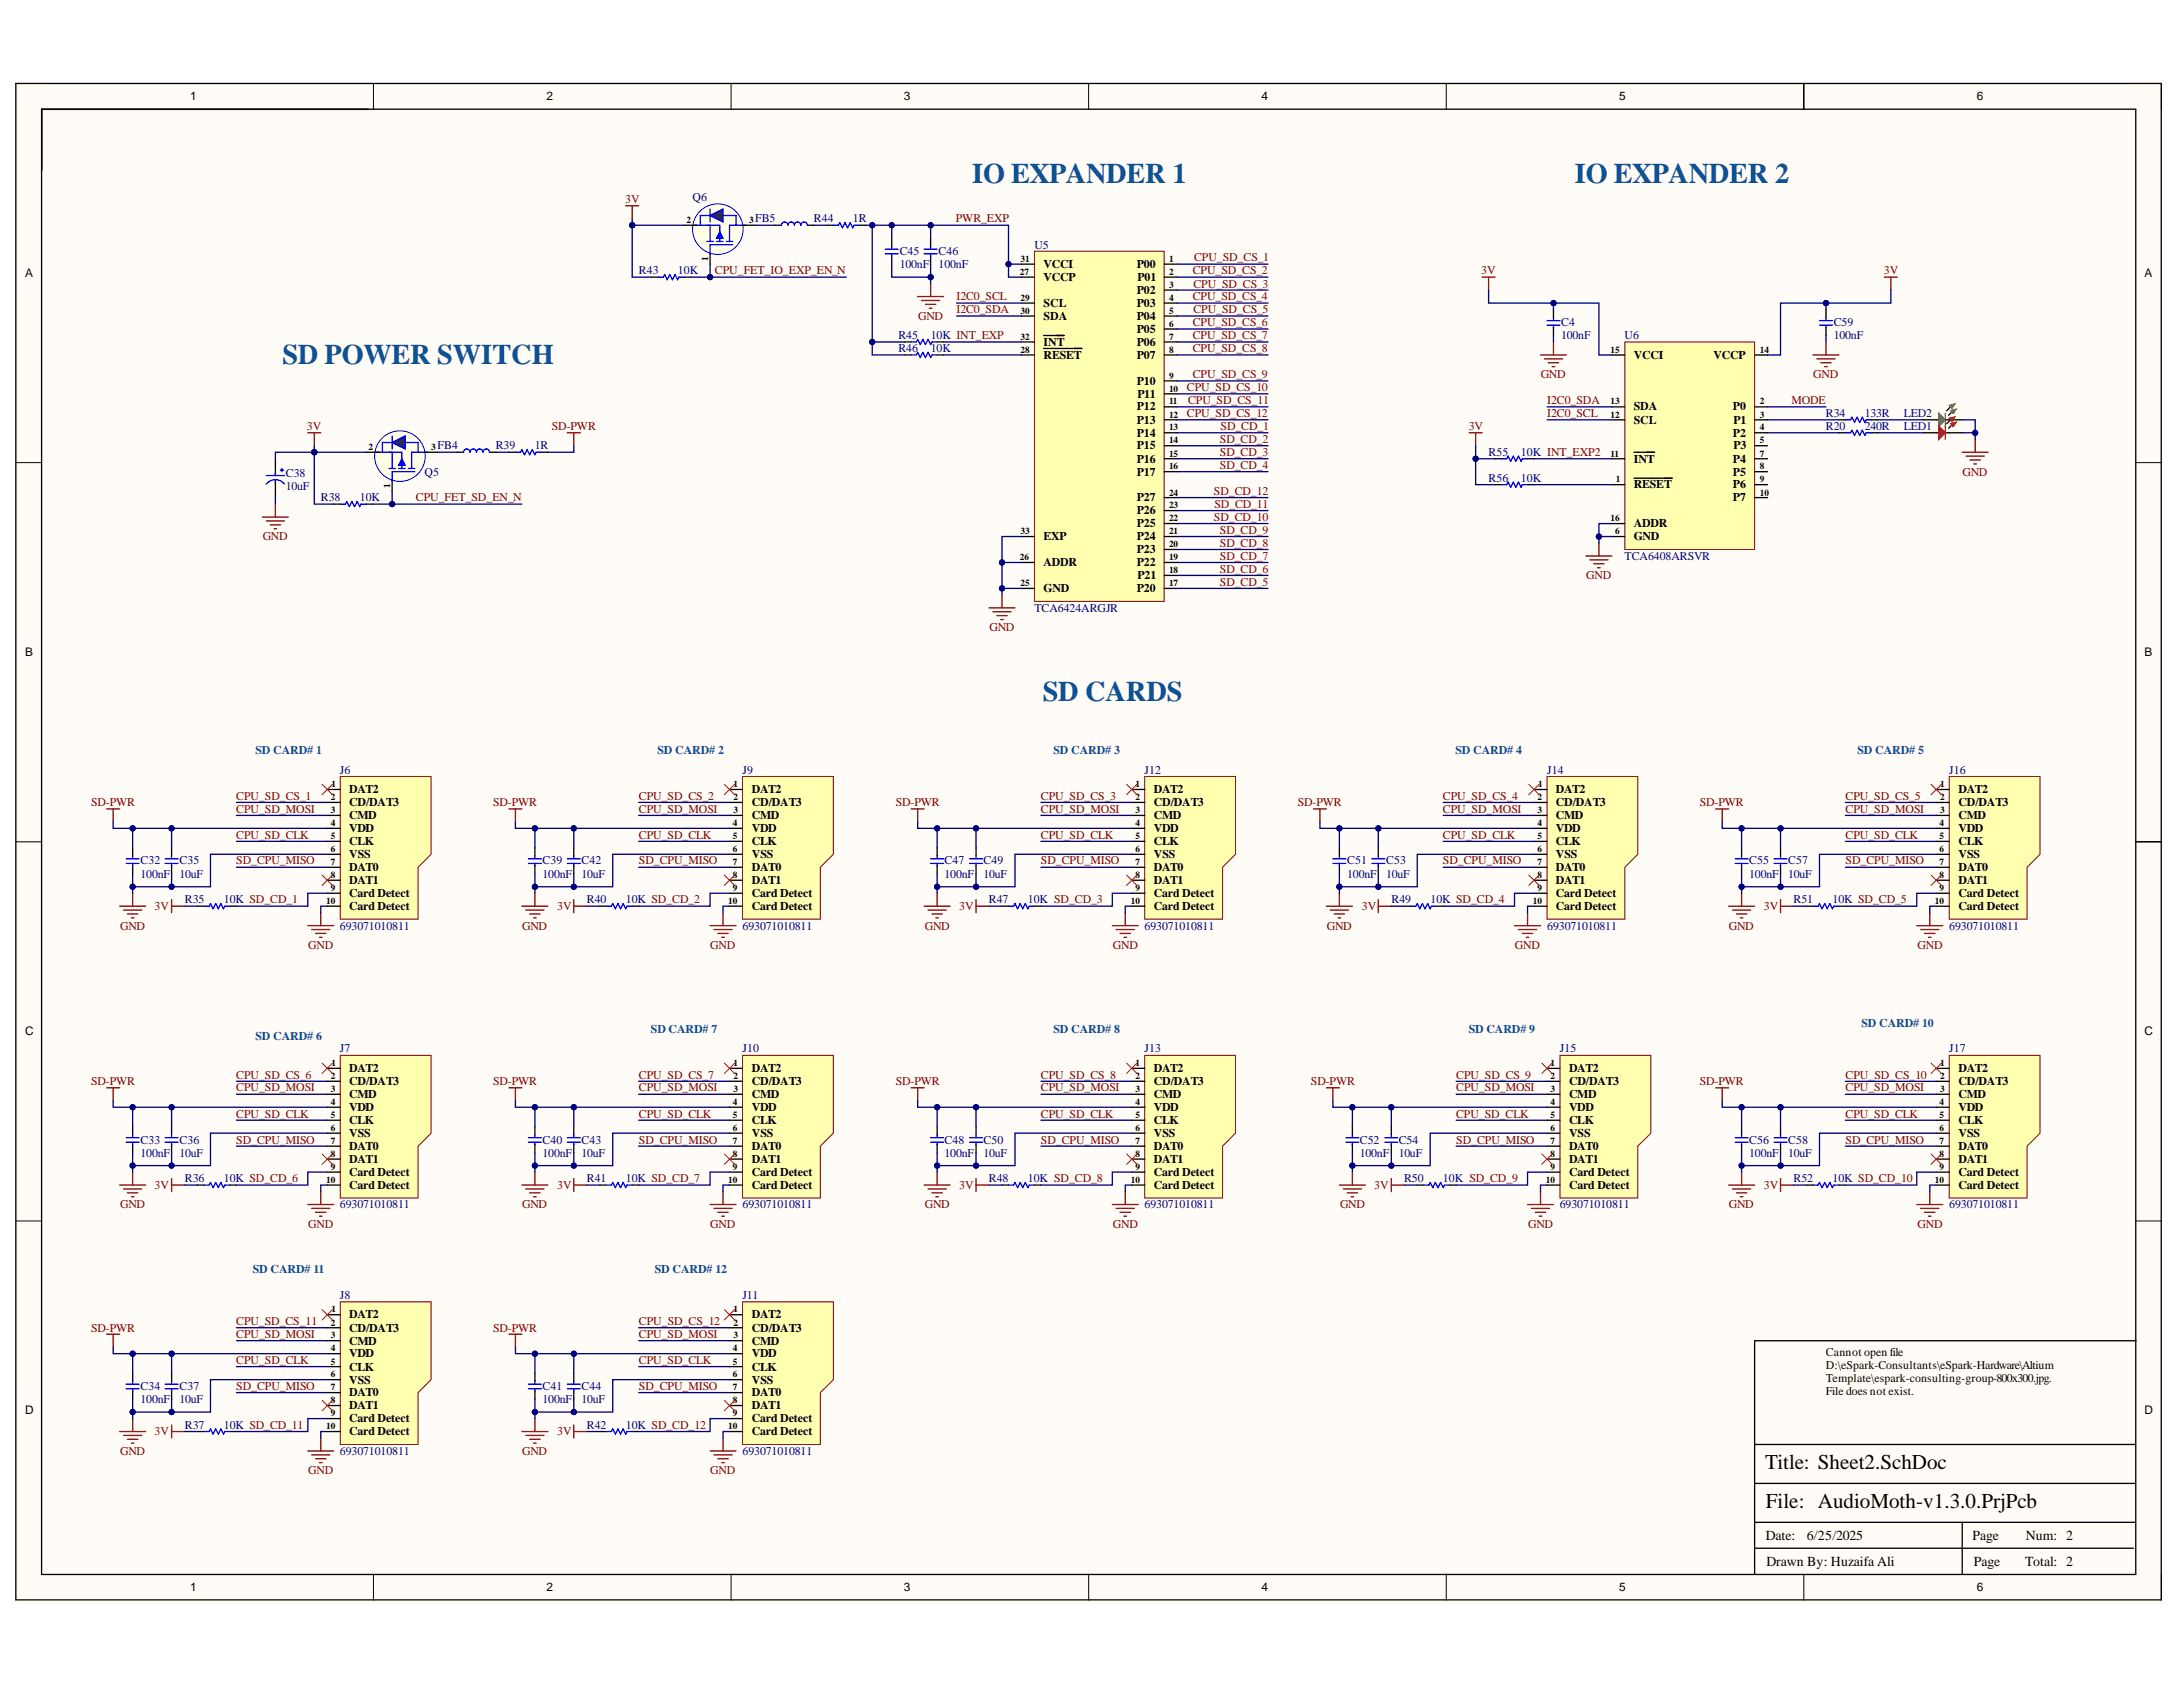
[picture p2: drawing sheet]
<svg xmlns="http://www.w3.org/2000/svg" width="279mm" height="216mm" viewBox="0 0 279 216" stroke-linecap="round" stroke-linejoin="round" font-family="sans-serif">
<defs><g id="words">
<g font-size="3.6" fill="#0b5394">
<text x="124.4" y="23.4">IO EXPANDER 1</text>
<text x="201.6" y="23.4">IO EXPANDER 2</text>
<text x="36.2" y="46.6">SD POWER SWITCH</text>
<text x="133.5" y="89.8">SD CARDS</text>
</g>
<g font-size="2.7">
<text x="225.9" y="188.1">Title: Sheet2.SchDoc</text>
<text x="226" y="193">File: AudioMoth-v1.3.0.PrjPcb</text>
</g>
<g font-size="1.8">
<text x="226" y="197.1">Date:</text>
<text x="231.2" y="197.1">6/25/2025</text>
<text x="252.4" y="197.1">Page</text>
<text x="259.3" y="197.1">Num: 2</text>
<text x="226.1" y="200.4">Drawn By: Huzaifa Ali</text>
<text x="252.6" y="200.4">Page</text>
<text x="259.2" y="200.4">Total: 2</text>
</g>
<g font-size="1.5">
<text x="24.3" y="12.8">1</text>
<text x="70" y="12.8">2</text>
<text x="115.7" y="12.8">3</text>
<text x="161.5" y="12.8">4</text>
<text x="207.2" y="12.8">5</text>
<text x="253" y="12.8">6</text>
<text x="3.2" y="35.5">A</text>
<text x="133.6" y="34.3">VCCI</text>
<text x="133.6" y="36">VCCP</text>
<text x="145.5" y="34.3">P00</text>
<text x="145.6" y="36">P01</text>
<text x="274.5" y="35.5">A</text>
<text x="133.6" y="39.3">SCL</text>
<text x="133.6" y="41">SDA</text>
<text x="145.5" y="37.6">P02</text>
<text x="145.5" y="39.3">P03</text>
<text x="145.5" y="41">P04</text>
<text x="133.6" y="45.9">RESET</text>
<text x="133.6" y="44.2">INT</text>
<text x="145.5" y="42.6">P05</text>
<text x="145.5" y="44.2">P06</text>
<text x="145.5" y="45.9">P07</text>
<text x="209.1" y="45.9">VCCI</text>
<text x="219.3" y="45.9">VCCP</text>
<text x="145.5" y="49.2">P10</text>
<text x="145.5" y="52.5">P12</text>
<text x="145.6" y="50.9">P11</text>
<text x="209.1" y="52.5">SDA</text>
<text x="221.8" y="52.5">P0</text>
<text x="145.5" y="54.2">P13</text>
<text x="145.5" y="55.9">P14</text>
<text x="145.5" y="57.5">P15</text>
<text x="145.5" y="59.2">P16</text>
<text x="209.1" y="54.2">SCL</text>
<text x="209.1" y="59.2">INT</text>
<text x="221.8" y="55.9">P2</text>
<text x="221.8" y="59.2">P4</text>
<text x="221.9" y="54.2">P1</text>
<text x="221.9" y="57.5">P3</text>
<text x="145.5" y="60.9">P17</text>
<text x="145.5" y="65.8">P26</text>
<text x="145.5" y="64.2">P27</text>
<text x="209.1" y="62.5">RESET</text>
<text x="221.8" y="60.9">P5</text>
<text x="221.8" y="62.5">P6</text>
<text x="221.8" y="64.2">P7</text>
<text x="133.6" y="69.2">EXP</text>
<text x="145.5" y="70.8">P23</text>
<text x="145.5" y="69.2">P24</text>
<text x="145.5" y="67.5">P25</text>
<text x="209.1" y="67.5">ADDR</text>
<text x="209.1" y="69.2">GND</text>
<text x="133.6" y="72.5">ADDR</text>
<text x="133.6" y="75.7">GND</text>
<text x="145.5" y="75.7">P20</text>
<text x="145.5" y="72.5">P22</text>
<text x="145.6" y="74.1">P21</text>
<text x="3.2" y="83.9">B</text>
<text x="274.5" y="83.9">B</text>
<text x="44.7" y="101.5">DAT2</text>
<text x="96.2" y="101.5">DAT2</text>
<text x="147.7" y="101.5">DAT2</text>
<text x="199.1" y="101.5">DAT2</text>
<text x="250.7" y="101.5">DAT2</text>
<text x="44.7" y="103.2">CD/DAT3</text>
<text x="44.7" y="104.8">CMD</text>
<text x="44.7" y="106.5">VDD</text>
<text x="96.2" y="103.2">CD/DAT3</text>
<text x="96.2" y="104.8">CMD</text>
<text x="96.2" y="106.5">VDD</text>
<text x="147.7" y="103.2">CD/DAT3</text>
<text x="147.7" y="104.8">CMD</text>
<text x="147.7" y="106.5">VDD</text>
<text x="199.1" y="103.2">CD/DAT3</text>
<text x="199.1" y="104.8">CMD</text>
<text x="199.1" y="106.5">VDD</text>
<text x="250.7" y="103.2">CD/DAT3</text>
<text x="250.7" y="104.8">CMD</text>
<text x="250.7" y="106.5">VDD</text>
<text x="44.7" y="108.2">CLK</text>
<text x="44.7" y="109.8">VSS</text>
<text x="44.7" y="111.5">DAT0</text>
<text x="44.7" y="113.2">DAT1</text>
<text x="96.2" y="108.2">CLK</text>
<text x="96.2" y="109.8">VSS</text>
<text x="96.2" y="111.5">DAT0</text>
<text x="96.2" y="113.2">DAT1</text>
<text x="147.7" y="108.2">CLK</text>
<text x="147.7" y="109.8">VSS</text>
<text x="147.7" y="111.5">DAT0</text>
<text x="147.7" y="113.2">DAT1</text>
<text x="199.1" y="108.2">CLK</text>
<text x="199.1" y="109.8">VSS</text>
<text x="199.1" y="111.5">DAT0</text>
<text x="199.1" y="113.2">DAT1</text>
<text x="250.7" y="108.2">CLK</text>
<text x="250.7" y="109.8">VSS</text>
<text x="250.7" y="111.5">DAT0</text>
<text x="250.7" y="113.2">DAT1</text>
<text x="44.7" y="114.8">Card Detect</text>
<text x="44.7" y="116.5">Card Detect</text>
<text x="96.2" y="114.8">Card Detect</text>
<text x="96.2" y="116.5">Card Detect</text>
<text x="147.7" y="114.8">Card Detect</text>
<text x="147.7" y="116.5">Card Detect</text>
<text x="199.1" y="114.8">Card Detect</text>
<text x="199.1" y="116.5">Card Detect</text>
<text x="250.7" y="114.8">Card Detect</text>
<text x="250.7" y="116.5">Card Detect</text>
<text x="3.2" y="132.5">C</text>
<text x="44.7" y="137.2">DAT2</text>
<text x="96.2" y="137.2">DAT2</text>
<text x="147.7" y="137.2">DAT2</text>
<text x="200.8" y="137.2">DAT2</text>
<text x="250.7" y="137.2">DAT2</text>
<text x="274.5" y="132.5">C</text>
<text x="44.7" y="138.8">CD/DAT3</text>
<text x="44.7" y="140.5">CMD</text>
<text x="44.7" y="142.2">VDD</text>
<text x="44.7" y="143.8">CLK</text>
<text x="96.2" y="138.8">CD/DAT3</text>
<text x="96.2" y="140.5">CMD</text>
<text x="96.2" y="142.2">VDD</text>
<text x="96.2" y="143.8">CLK</text>
<text x="147.7" y="138.8">CD/DAT3</text>
<text x="147.7" y="140.5">CMD</text>
<text x="147.7" y="142.2">VDD</text>
<text x="147.7" y="143.8">CLK</text>
<text x="200.8" y="138.8">CD/DAT3</text>
<text x="200.8" y="140.5">CMD</text>
<text x="200.8" y="142.2">VDD</text>
<text x="200.8" y="143.8">CLK</text>
<text x="250.7" y="138.8">CD/DAT3</text>
<text x="250.7" y="140.5">CMD</text>
<text x="250.7" y="142.2">VDD</text>
<text x="250.7" y="143.8">CLK</text>
<text x="44.7" y="145.5">VSS</text>
<text x="44.7" y="147.2">DAT0</text>
<text x="44.7" y="148.8">DAT1</text>
<text x="96.2" y="145.5">VSS</text>
<text x="96.2" y="147.2">DAT0</text>
<text x="96.2" y="148.8">DAT1</text>
<text x="147.7" y="145.5">VSS</text>
<text x="147.7" y="147.2">DAT0</text>
<text x="147.7" y="148.8">DAT1</text>
<text x="200.8" y="145.5">VSS</text>
<text x="200.8" y="147.2">DAT0</text>
<text x="200.8" y="148.8">DAT1</text>
<text x="250.7" y="145.5">VSS</text>
<text x="250.7" y="147.2">DAT0</text>
<text x="250.7" y="148.8">DAT1</text>
<text x="44.7" y="150.5">Card Detect</text>
<text x="44.7" y="152.2">Card Detect</text>
<text x="96.2" y="150.5">Card Detect</text>
<text x="96.2" y="152.2">Card Detect</text>
<text x="147.7" y="150.5">Card Detect</text>
<text x="147.7" y="152.2">Card Detect</text>
<text x="200.8" y="150.5">Card Detect</text>
<text x="200.8" y="152.2">Card Detect</text>
<text x="250.7" y="150.5">Card Detect</text>
<text x="250.7" y="152.2">Card Detect</text>
<text x="44.7" y="170.4">CD/DAT3</text>
<text x="44.7" y="168.7">DAT2</text>
<text x="44.7" y="172.1">CMD</text>
<text x="44.7" y="173.7">VDD</text>
<text x="96.2" y="170.4">CD/DAT3</text>
<text x="96.2" y="168.7">DAT2</text>
<text x="96.2" y="172.1">CMD</text>
<text x="96.2" y="173.7">VDD</text>
<text x="233.7" y="173.5">Cannot open file</text>
<text x="44.7" y="175.4">CLK</text>
<text x="44.7" y="177.1">VSS</text>
<text x="44.7" y="178.7">DAT0</text>
<text x="96.2" y="175.4">CLK</text>
<text x="96.2" y="177.1">VSS</text>
<text x="96.2" y="178.7">DAT0</text>
<text x="233.7" y="175.2">D:\eSpark-Consultants\eSpark-Hardware\Altium</text>
<text x="233.7" y="176.9">Template\espark-consulting-group-800x300.jpg.</text>
<text x="233.7" y="178.5">File does not exist.</text>
<text x="3.2" y="181">D</text>
<text x="44.7" y="180.4">DAT1</text>
<text x="44.7" y="182">Card Detect</text>
<text x="44.7" y="183.7">Card Detect</text>
<text x="96.2" y="180.4">DAT1</text>
<text x="96.2" y="182">Card Detect</text>
<text x="96.2" y="183.7">Card Detect</text>
<text x="274.5" y="181">D</text>
<text x="24.3" y="203.6">1</text>
<text x="70" y="203.6">2</text>
<text x="115.7" y="203.6">3</text>
<text x="161.5" y="203.6">4</text>
<text x="207.2" y="203.6">5</text>
<text x="253" y="203.6">6</text>
</g>
<g font-size="1.5" fill="#800000">
<text x="80" y="26">3V</text>
<text x="122.3" y="28.5">PWR_EXP</text>
<text x="91.5" y="35.1">CPU_FET_IO_EXP_EN_N</text>
<text x="152.7" y="35.1">CPU_SD_CS_2</text>
<text x="152.8" y="33.4">CPU_SD_CS_1</text>
<text x="189.6" y="35.1">3V</text>
<text x="241.1" y="35.1">3V</text>
<text x="117.5" y="41">GND</text>
<text x="122.4" y="38.4">I2C0_SCL</text>
<text x="122.4" y="40.1">I2C0_SDA</text>
<text x="152.7" y="38.4">CPU_SD_CS_4</text>
<text x="152.7" y="41.7">CPU_SD_CS_6</text>
<text x="152.7" y="36.8">CPU_SD_CS_3</text>
<text x="152.7" y="40.1">CPU_SD_CS_5</text>
<text x="152.7" y="43.4">CPU_SD_CS_7</text>
<text x="152.7" y="45.1">CPU_SD_CS_8</text>
<text x="151.9" y="50.1">CPU_SD_CS_10</text>
<text x="151.9" y="53.4">CPU_SD_CS_12</text>
<text x="152.1" y="51.7">CPU_SD_CS_11</text>
<text x="152.7" y="48.4">CPU_SD_CS_9</text>
<text x="197.2" y="48.4">GND</text>
<text x="198" y="53.4">I2C0_SCL</text>
<text x="198" y="51.7">I2C0_SDA</text>
<text x="229.3" y="51.7">MODE</text>
<text x="232.1" y="48.4">GND</text>
<text x="39.3" y="55.1">3V</text>
<text x="70.6" y="55.1">SD-PWR</text>
<text x="156.1" y="56.7">SD_CD_2</text>
<text x="156.1" y="58.4">SD_CD_3</text>
<text x="156.2" y="55.1">SD_CD_1</text>
<text x="188" y="55.1">3V</text>
<text x="53.2" y="64.2">CPU_FET_SD_EN_N</text>
<text x="155.4" y="63.3">SD_CD_12</text>
<text x="155.5" y="65">SD_CD_11</text>
<text x="156.1" y="60">SD_CD_4</text>
<text x="251.2" y="60.9">GND</text>
<text x="33.6" y="69.2">GND</text>
<text x="155.4" y="66.6">SD_CD_10</text>
<text x="156.1" y="71.6">SD_CD_7</text>
<text x="156.1" y="70">SD_CD_8</text>
<text x="156.1" y="68.3">SD_CD_9</text>
<text x="156.1" y="75">SD_CD_5</text>
<text x="156.1" y="73.3">SD_CD_6</text>
<text x="203" y="74.1">GND</text>
<text x="126.6" y="80.7">GND</text>
<text x="11.7" y="103.2">SD-PWR</text>
<text x="30.2" y="102.3">CPU_SD_CS_1</text>
<text x="30.2" y="104">CPU_SD_MOSI</text>
<text x="30.2" y="107.3">CPU_SD_CLK</text>
<text x="63.1" y="103.2">SD-PWR</text>
<text x="81.8" y="102.3">CPU_SD_CS_2</text>
<text x="81.8" y="104">CPU_SD_MOSI</text>
<text x="81.8" y="107.3">CPU_SD_CLK</text>
<text x="114.6" y="103.2">SD-PWR</text>
<text x="133.2" y="102.3">CPU_SD_CS_3</text>
<text x="133.2" y="104">CPU_SD_MOSI</text>
<text x="133.2" y="107.3">CPU_SD_CLK</text>
<text x="166.1" y="103.2">SD-PWR</text>
<text x="184.7" y="102.3">CPU_SD_CS_4</text>
<text x="184.7" y="104">CPU_SD_MOSI</text>
<text x="184.7" y="107.3">CPU_SD_CLK</text>
<text x="217.5" y="103.2">SD-PWR</text>
<text x="236.2" y="102.3">CPU_SD_CS_5</text>
<text x="236.2" y="104">CPU_SD_MOSI</text>
<text x="236.2" y="107.3">CPU_SD_CLK</text>
<text x="30.2" y="110.6">SD_CPU_MISO</text>
<text x="81.8" y="110.6">SD_CPU_MISO</text>
<text x="133.2" y="110.6">SD_CPU_MISO</text>
<text x="184.7" y="110.6">SD_CPU_MISO</text>
<text x="236.2" y="110.6">SD_CPU_MISO</text>
<text x="15.4" y="119">GND</text>
<text x="19.8" y="116.5">3V</text>
<text x="66.8" y="119">GND</text>
<text x="71.3" y="116.5">3V</text>
<text x="118.4" y="119">GND</text>
<text x="122.8" y="116.5">3V</text>
<text x="169.8" y="119">GND</text>
<text x="174.3" y="116.5">3V</text>
<text x="221.3" y="119">GND</text>
<text x="225.7" y="116.5">3V</text>
<text x="39.5" y="121.4">GND</text>
<text x="90.9" y="121.4">GND</text>
<text x="142.4" y="121.4">GND</text>
<text x="193.9" y="121.4">GND</text>
<text x="245.4" y="121.4">GND</text>
<text x="11.7" y="138.8">SD-PWR</text>
<text x="30.2" y="138.1">CPU_SD_CS_6</text>
<text x="30.2" y="139.7">CPU_SD_MOSI</text>
<text x="30.2" y="143.1">CPU_SD_CLK</text>
<text x="63.1" y="138.8">SD-PWR</text>
<text x="81.8" y="138.1">CPU_SD_CS_7</text>
<text x="81.8" y="139.7">CPU_SD_MOSI</text>
<text x="81.8" y="143.1">CPU_SD_CLK</text>
<text x="114.6" y="138.8">SD-PWR</text>
<text x="133.2" y="138.1">CPU_SD_CS_8</text>
<text x="133.2" y="139.7">CPU_SD_MOSI</text>
<text x="133.2" y="143.1">CPU_SD_CLK</text>
<text x="167.8" y="138.8">SD-PWR</text>
<text x="186.4" y="138.1">CPU_SD_CS_9</text>
<text x="186.4" y="139.7">CPU_SD_MOSI</text>
<text x="186.4" y="143.1">CPU_SD_CLK</text>
<text x="217.5" y="138.8">SD-PWR</text>
<text x="236.2" y="138.1">CPU_SD_CS_10</text>
<text x="236.2" y="139.7">CPU_SD_MOSI</text>
<text x="236.2" y="143.1">CPU_SD_CLK</text>
<text x="30.2" y="146.3">SD_CPU_MISO</text>
<text x="81.8" y="146.3">SD_CPU_MISO</text>
<text x="133.2" y="146.3">SD_CPU_MISO</text>
<text x="186.4" y="146.3">SD_CPU_MISO</text>
<text x="236.2" y="146.3">SD_CPU_MISO</text>
<text x="15.4" y="154.6">GND</text>
<text x="19.8" y="152.2">3V</text>
<text x="66.8" y="154.6">GND</text>
<text x="71.3" y="152.2">3V</text>
<text x="118.4" y="154.6">GND</text>
<text x="122.8" y="152.2">3V</text>
<text x="171.5" y="154.6">GND</text>
<text x="175.9" y="152.2">3V</text>
<text x="221.3" y="154.6">GND</text>
<text x="225.7" y="152.2">3V</text>
<text x="39.5" y="157.2">GND</text>
<text x="90.9" y="157.2">GND</text>
<text x="142.4" y="157.2">GND</text>
<text x="195.6" y="157.2">GND</text>
<text x="245.4" y="157.2">GND</text>
<text x="11.7" y="170.4">SD-PWR</text>
<text x="30.2" y="169.6">CPU_SD_CS_11</text>
<text x="30.2" y="171.3">CPU_SD_MOSI</text>
<text x="63.1" y="170.4">SD-PWR</text>
<text x="81.8" y="169.6">CPU_SD_CS_12</text>
<text x="81.8" y="171.3">CPU_SD_MOSI</text>
<text x="30.2" y="174.6">CPU_SD_CLK</text>
<text x="30.2" y="177.8">SD_CPU_MISO</text>
<text x="81.8" y="174.6">CPU_SD_CLK</text>
<text x="81.8" y="177.8">SD_CPU_MISO</text>
<text x="19.8" y="183.7">3V</text>
<text x="71.3" y="183.7">3V</text>
<text x="15.4" y="186.2">GND</text>
<text x="39.5" y="188.7">GND</text>
<text x="66.8" y="186.2">GND</text>
<text x="90.9" y="188.7">GND</text>
</g>
<g font-size="1.5" fill="#000080">
<text x="88.6" y="25.8">Q6</text>
<text x="96.7" y="28.5">FB5</text>
<text x="104.2" y="28.5">R44</text>
<text x="109.2" y="28.5">1R</text>
<text x="81.8" y="35.1">R43</text>
<text x="86.8" y="35.1">10K</text>
<text x="115.2" y="32.6">C45</text>
<text x="115.2" y="34.3">100nF</text>
<text x="120.1" y="32.6">C46</text>
<text x="120.1" y="34.3">100nF</text>
<text x="132.4" y="31.8">U5</text>
<text x="199.8" y="41.7">C4</text>
<text x="234.7" y="41.7">C59</text>
<text x="115" y="43.4">R45</text>
<text x="115" y="45.1">R46</text>
<text x="119.1" y="43.4">10K INT_EXP</text>
<text x="119.1" y="45.1">10K</text>
<text x="199.8" y="43.4">100nF</text>
<text x="207.9" y="43.4">U6</text>
<text x="234.7" y="43.4">100nF</text>
<text x="233.7" y="53.4">R34</text>
<text x="238.7" y="53.4">133R</text>
<text x="243.7" y="53.4">LED2</text>
<text x="56" y="57.5">FB4</text>
<text x="63.4" y="57.5">R39</text>
<text x="68.4" y="57.5">1R</text>
<text x="190.5" y="58.4">R55</text>
<text x="194.7" y="58.4">10K INT_EXP2</text>
<text x="233.7" y="55.1">R20</text>
<text x="238.7" y="55.1">240R</text>
<text x="243.7" y="55.1">LED1</text>
<text x="36.6" y="61.1">C38</text>
<text x="36.6" y="62.7">10uF</text>
<text x="41.1" y="64.2">R38</text>
<text x="46" y="64.2">10K</text>
<text x="54.3" y="60.9">Q5</text>
<text x="190.5" y="61.6">R56</text>
<text x="194.7" y="61.6">10K</text>
<text x="207.9" y="71.6">TCA6408ARSVR</text>
<text x="132.4" y="78.3">TCA6424ARGJR</text>
<text x="43.5" y="99.1">J6</text>
<text x="95" y="99.1">J9</text>
<text x="146.5" y="99.1">J12</text>
<text x="198" y="99.1">J14</text>
<text x="249.5" y="99.1">J16</text>
<text x="18" y="110.6">C32</text>
<text x="18" y="112.3">100nF</text>
<text x="23" y="110.6">C35</text>
<text x="23" y="112.3">10uF</text>
<text x="69.4" y="110.6">C39</text>
<text x="69.4" y="112.3">100nF</text>
<text x="74.4" y="110.6">C42</text>
<text x="74.4" y="112.3">10uF</text>
<text x="120.9" y="110.6">C47</text>
<text x="120.9" y="112.3">100nF</text>
<text x="125.9" y="110.6">C49</text>
<text x="125.9" y="112.3">10uF</text>
<text x="172.4" y="110.6">C51</text>
<text x="172.4" y="112.3">100nF</text>
<text x="177.4" y="110.6">C53</text>
<text x="177.4" y="112.3">10uF</text>
<text x="223.9" y="110.6">C55</text>
<text x="223.9" y="112.3">100nF</text>
<text x="228.9" y="110.6">C57</text>
<text x="228.9" y="112.3">10uF</text>
<text x="23.7" y="115.6">R35</text>
<text x="28.6" y="115.6">10K SD_CD_1</text>
<text x="43.5" y="119">693071010811</text>
<text x="75.1" y="115.6">R40</text>
<text x="80.1" y="115.6">10K SD_CD_2</text>
<text x="95" y="119">693071010811</text>
<text x="126.6" y="115.6">R47</text>
<text x="131.5" y="115.6">10K SD_CD_3</text>
<text x="146.5" y="119">693071010811</text>
<text x="178.1" y="115.6">R49</text>
<text x="183.1" y="115.6">10K SD_CD_4</text>
<text x="198" y="119">693071010811</text>
<text x="229.5" y="115.6">R51</text>
<text x="234.5" y="115.6">10K SD_CD_5</text>
<text x="249.5" y="119">693071010811</text>
<text x="43.5" y="134.7">J7</text>
<text x="95" y="134.7">J10</text>
<text x="146.5" y="134.7">J13</text>
<text x="199.6" y="134.7">J15</text>
<text x="249.5" y="134.7">J17</text>
<text x="18" y="146.3">C33</text>
<text x="18" y="148">100nF</text>
<text x="23" y="146.3">C36</text>
<text x="23" y="148">10uF</text>
<text x="69.4" y="146.3">C40</text>
<text x="69.4" y="148">100nF</text>
<text x="74.4" y="146.3">C43</text>
<text x="74.4" y="148">10uF</text>
<text x="120.9" y="146.3">C48</text>
<text x="120.9" y="148">100nF</text>
<text x="125.9" y="146.3">C50</text>
<text x="125.9" y="148">10uF</text>
<text x="174" y="146.3">C52</text>
<text x="174" y="148">100nF</text>
<text x="179" y="146.3">C54</text>
<text x="179" y="148">10uF</text>
<text x="223.9" y="146.3">C56</text>
<text x="223.9" y="148">100nF</text>
<text x="228.9" y="146.3">C58</text>
<text x="228.9" y="148">10uF</text>
<text x="23.7" y="151.3">R36</text>
<text x="28.6" y="151.3">10K SD_CD_6</text>
<text x="43.5" y="154.6">693071010811</text>
<text x="75.1" y="151.3">R41</text>
<text x="80.1" y="151.3">10K SD_CD_7</text>
<text x="95" y="154.6">693071010811</text>
<text x="126.6" y="151.3">R48</text>
<text x="131.5" y="151.3">10K SD_CD_8</text>
<text x="146.5" y="154.6">693071010811</text>
<text x="179.7" y="151.3">R50</text>
<text x="184.7" y="151.3">10K SD_CD_9</text>
<text x="199.6" y="154.6">693071010811</text>
<text x="229.5" y="151.3">R52</text>
<text x="234.5" y="151.3">10K SD_CD_10</text>
<text x="249.5" y="154.6">693071010811</text>
<text x="43.5" y="166.3">J8</text>
<text x="95" y="166.3">J11</text>
<text x="18" y="177.8">C34</text>
<text x="18" y="179.5">100nF</text>
<text x="23" y="177.8">C37</text>
<text x="23" y="179.5">10uF</text>
<text x="69.4" y="177.8">C41</text>
<text x="69.4" y="179.5">100nF</text>
<text x="74.4" y="177.8">C44</text>
<text x="74.4" y="179.5">10uF</text>
<text x="23.7" y="182.8">R37</text>
<text x="28.6" y="182.8">10K SD_CD_11</text>
<text x="75.1" y="182.8">R42</text>
<text x="80.1" y="182.8">10K SD_CD_12</text>
<text x="43.5" y="186.2">693071010811</text>
<text x="95" y="186.2">693071010811</text>
</g>
<g font-size="1.5" fill="#0b5394">
<text x="32.7" y="96.5">SD CARD# 1</text>
<text x="84.1" y="96.5">SD CARD# 2</text>
<text x="134.8" y="96.5">SD CARD# 3</text>
<text x="186.3" y="96.5">SD CARD# 4</text>
<text x="237.7" y="96.5">SD CARD# 5</text>
<text x="238.2" y="131.4">SD CARD# 10</text>
<text x="32.7" y="133.1">SD CARD# 6</text>
<text x="83.3" y="132.2">SD CARD# 7</text>
<text x="134.8" y="132.2">SD CARD# 8</text>
<text x="188" y="132.2">SD CARD# 9</text>
<text x="32.4" y="162.9">SD CARD# 11</text>
<text x="83.8" y="162.9">SD CARD# 12</text>
</g>
<g font-size="1.2">
<text x="87.9" y="28.5">2</text>
<text x="95.9" y="28.5">3</text>
<text x="90.7" y="33.4" transform="rotate(-90 90.7 33.4)">1</text>
<text x="130.5" y="35.2">27</text>
<text x="130.6" y="33.5">31</text>
<text x="149.6" y="33.5">1</text>
<text x="149.6" y="35.2">2</text>
<text x="130.6" y="38.5">29</text>
<text x="130.6" y="40.2">30</text>
<text x="149.6" y="36.8">3</text>
<text x="149.6" y="38.5">4</text>
<text x="149.6" y="40.2">5</text>
<text x="149.6" y="41.8">6</text>
<text x="130.6" y="45.2">28</text>
<text x="130.6" y="43.5">32</text>
<text x="149.6" y="43.5">7</text>
<text x="149.6" y="45.2">8</text>
<text x="206.1" y="45.2">15</text>
<text x="225.2" y="45.2">14</text>
<text x="149.6" y="48.5">9</text>
<text x="149.6" y="50.2">10</text>
<text x="149.6" y="51.8">11</text>
<text x="149.6" y="53.5">12</text>
<text x="206.1" y="53.5">12</text>
<text x="206.1" y="51.8">13</text>
<text x="225.2" y="51.8">2</text>
<text x="225.2" y="53.5">3</text>
<text x="47.1" y="57.6">2</text>
<text x="55.2" y="57.6">3</text>
<text x="149.6" y="55.1">13</text>
<text x="149.6" y="56.7">14</text>
<text x="149.6" y="58.4">15</text>
<text x="206.1" y="58.4">11</text>
<text x="225.2" y="55.1">4</text>
<text x="225.2" y="56.7">5</text>
<text x="225.2" y="58.4">7</text>
<text x="49.9" y="62.5" transform="rotate(-90 49.9 62.5)">1</text>
<text x="149.6" y="60">16</text>
<text x="149.6" y="65">23</text>
<text x="149.6" y="63.4">24</text>
<text x="206.8" y="61.7">1</text>
<text x="225.2" y="60">8</text>
<text x="225.2" y="61.7">9</text>
<text x="225.2" y="63.4">10</text>
<text x="130.5" y="71.7">26</text>
<text x="130.6" y="68.4">33</text>
<text x="149.6" y="71.7">19</text>
<text x="149.6" y="70">20</text>
<text x="149.6" y="68.4">21</text>
<text x="149.6" y="66.7">22</text>
<text x="206.1" y="66.7">16</text>
<text x="206.7" y="68.4">6</text>
<text x="130.6" y="75">25</text>
<text x="149.6" y="75">17</text>
<text x="149.6" y="73.4">18</text>
<text x="42.4" y="100.7">1</text>
<text x="93.9" y="100.7">1</text>
<text x="145.3" y="100.7">1</text>
<text x="196.9" y="100.7">1</text>
<text x="248.3" y="100.7">1</text>
<text x="42.3" y="102.4">2</text>
<text x="42.3" y="104">3</text>
<text x="42.3" y="105.7">4</text>
<text x="42.3" y="107.4">5</text>
<text x="93.8" y="105.7">4</text>
<text x="93.8" y="107.4">5</text>
<text x="93.9" y="102.4">2</text>
<text x="93.9" y="104">3</text>
<text x="145.3" y="102.4">2</text>
<text x="145.3" y="104">3</text>
<text x="145.3" y="105.7">4</text>
<text x="145.3" y="107.4">5</text>
<text x="196.8" y="102.4">2</text>
<text x="196.8" y="104">3</text>
<text x="196.8" y="105.7">4</text>
<text x="196.8" y="107.4">5</text>
<text x="248.2" y="105.7">4</text>
<text x="248.2" y="107.4">5</text>
<text x="248.3" y="102.4">2</text>
<text x="248.3" y="104">3</text>
<text x="42.3" y="109">6</text>
<text x="42.3" y="110.7">7</text>
<text x="42.3" y="112.4">8</text>
<text x="93.8" y="109">6</text>
<text x="93.8" y="110.7">7</text>
<text x="93.8" y="112.4">8</text>
<text x="145.3" y="109">6</text>
<text x="145.3" y="110.7">7</text>
<text x="145.3" y="112.4">8</text>
<text x="196.8" y="109">6</text>
<text x="196.8" y="110.7">7</text>
<text x="196.8" y="112.4">8</text>
<text x="248.2" y="109">6</text>
<text x="248.2" y="110.7">7</text>
<text x="248.2" y="112.4">8</text>
<text x="41.7" y="115.7">10</text>
<text x="42.3" y="114">9</text>
<text x="93.2" y="115.7">10</text>
<text x="93.8" y="114">9</text>
<text x="144.7" y="115.7">10</text>
<text x="145.3" y="114">9</text>
<text x="196.2" y="115.7">10</text>
<text x="196.8" y="114">9</text>
<text x="247.6" y="115.7">10</text>
<text x="248.2" y="114">9</text>
<text x="42.4" y="136.5">1</text>
<text x="93.9" y="136.5">1</text>
<text x="145.3" y="136.5">1</text>
<text x="198.5" y="136.5">1</text>
<text x="248.3" y="136.5">1</text>
<text x="42.3" y="138.1">2</text>
<text x="42.3" y="139.8">3</text>
<text x="42.3" y="141.4">4</text>
<text x="42.3" y="143.1">5</text>
<text x="93.8" y="141.4">4</text>
<text x="93.8" y="143.1">5</text>
<text x="93.9" y="138.1">2</text>
<text x="93.9" y="139.8">3</text>
<text x="145.3" y="138.1">2</text>
<text x="145.3" y="139.8">3</text>
<text x="145.3" y="141.4">4</text>
<text x="145.3" y="143.1">5</text>
<text x="198.5" y="138.1">2</text>
<text x="198.5" y="139.8">3</text>
<text x="198.5" y="141.4">4</text>
<text x="198.5" y="143.1">5</text>
<text x="248.2" y="141.4">4</text>
<text x="248.2" y="143.1">5</text>
<text x="248.3" y="138.1">2</text>
<text x="248.3" y="139.8">3</text>
<text x="42.3" y="144.7">6</text>
<text x="42.3" y="146.4">7</text>
<text x="42.3" y="148">8</text>
<text x="42.3" y="149.7">9</text>
<text x="93.8" y="144.7">6</text>
<text x="93.8" y="146.4">7</text>
<text x="93.8" y="148">8</text>
<text x="93.8" y="149.7">9</text>
<text x="145.3" y="144.7">6</text>
<text x="145.3" y="146.4">7</text>
<text x="145.3" y="148">8</text>
<text x="145.3" y="149.7">9</text>
<text x="198.5" y="144.7">6</text>
<text x="198.5" y="146.4">7</text>
<text x="198.5" y="148">8</text>
<text x="198.5" y="149.7">9</text>
<text x="248.2" y="144.7">6</text>
<text x="248.2" y="146.4">7</text>
<text x="248.2" y="148">8</text>
<text x="248.2" y="149.7">9</text>
<text x="41.7" y="151.4">10</text>
<text x="93.2" y="151.4">10</text>
<text x="144.7" y="151.4">10</text>
<text x="197.9" y="151.4">10</text>
<text x="247.6" y="151.4">10</text>
<text x="42.4" y="168">1</text>
<text x="93.9" y="168">1</text>
<text x="42.3" y="169.7">2</text>
<text x="42.3" y="171.3">3</text>
<text x="42.3" y="172.9">4</text>
<text x="93.8" y="172.9">4</text>
<text x="93.9" y="169.7">2</text>
<text x="93.9" y="171.3">3</text>
<text x="42.3" y="174.6">5</text>
<text x="42.3" y="176.2">6</text>
<text x="42.3" y="177.9">7</text>
<text x="42.3" y="179.6">8</text>
<text x="93.8" y="174.6">5</text>
<text x="93.8" y="176.2">6</text>
<text x="93.8" y="177.9">7</text>
<text x="93.8" y="179.6">8</text>
<text x="41.7" y="182.9">10</text>
<text x="42.3" y="181.2">9</text>
<text x="93.2" y="182.9">10</text>
<text x="93.8" y="181.2">9</text>
</g>
</g></defs>
<g fill="#fffcf8">
<path d="M2 10.7h274.6v194.1h-274.6z" fill-rule="evenodd"/>
<path d="M5.4 14h267.9v187.5h-267.9z" fill-rule="evenodd"/>
</g>
<g fill="none" stroke="#000" stroke-width=".13">
<path d="M2 10.7h3.3M47.8 10.7v3.3M93.6 10.7v3.3M139.3 10.7v3.3M185.1 10.7v3.3M230.9 10.7v3.3M273.3 10.7h3.3v3.3M2 59.2h3.3M273.3 59.2h3.3M2 107.7h3.3M273.3 107.7h3.3M2 156.3h3.3"/>
<path d="M273.3 156.3h3.3M47.8 201.5v3.3M93.6 201.5v3.3M139.3 201.5v3.3M185.1 201.5v3.3M230.9 201.5v3.3M276.6 201.5v3.3"/>
</g>
<path d="M2 10.7h274.6v194.1h-274.6zM5.3 14h268.1v187.5h-268.1zM5.3 14v7.7M230.9 10.7v3.3M273.4 107.7h3.2M273.4 171.6h-48.8v29.9M224.6 198.1h48.5M224.6 194.8h48.6M224.6 189.8h48.6M224.6 184.9h48.6M251.1 194.8v6.7" fill="none" stroke="#000" stroke-width=".17"/>
<path d="M43.5 99.4h11.7v9.9l-1.7 1.7v6.6h-10z" fill-rule="evenodd" fill="#ffffb0"/>
<path d="M43.5 99.4h11.7v9.9l-1.7 1.7v6.6h-10z" fill="none" stroke="#800000" stroke-width=".13"/>
<g fill="none" stroke="#000" stroke-width=".17">
<path d="M58.5 57.9h.8M62.6 57.9h.9M50.2 61.2v1.7M41.9 102.7h1.6M41.9 101h1.6M41.9 104.4h1.6M41.9 106h1.6M41.9 107.7h1.6M41.9 109.3h1.6M41.9 111h1.6M41.9 112.7h1.6M41.9 114.3h1.6"/>
<path d="M41.9 116h1.6"/>
</g>
<path d="M59.3 57.9a.41 .41 0 0 1 .4-.4 .41 .41 0 0 1 .5 .4 .42 .42 0 0 1 .4-.4 .42 .42 0 0 1 .4 .4 .41 .41 0 0 1 .4-.4 .41 .41 0 0 1 .4 .4 .41 .41 0 0 1 .4-.4 .41 .41 0 0 1 .4 .4" fill="none" stroke="#00f" stroke-width=".17"/>
<circle cx="51.2" cy="58.4" r="3.2" fill="#ffffe8"/>
<circle cx="51.2" cy="58.4" r="3.2" fill="none" stroke="#00f" stroke-width=".13"/>
<path d="M48.1 57.9h3.3v2.1M49.8 60h.8M50.2 57.9v2.1M51 60h.9M52.3 60h.8M54.8 57.9h-2.1v2.1M53.1 60.4h-2.9v1.2" fill="none" stroke="#00f" stroke-width=".17"/>
<path d="M51.4 58.7l.5 .8h-.9z" fill="#00f"/>
<path d="M48.9 57.9v-1.3h4.6v1.3M50.2 55.8v1.7M51.4 58.7l.5 .8h-.9z" fill="none" stroke="#00f" stroke-width=".17"/>
<path d="M46.9 57.9h1.6M54.3 57.9h1.7" fill="none" stroke="#000" stroke-width=".17"/>
<path d="M50.2 56.6l1.7-.8v1.7z" fill="#073763"/>
<g fill="none" stroke="#00f" stroke-width=".17">
<path d="M36.1 60v.4M50.2 56.6l1.7-.8v1.7zM34.1 60.9h2.3M35.2 60.5v.4M35.2 61.4v.4M35.9 60.2h.4M36.4 62a1.47 1.47 0 0 0-2.3 0M43.5 64.5h.7l.2-.3 .3 .6 .3-.6 .4 .6 .3-.6 .3 .6 .2-.3h.7M16.1 110.5h1.7M16.1 109.9h1.7M17 109.5v.3M17 110.5v.3"/>
<path d="M21.1 110.5h1.7M21.1 109.9h1.7M22 109.5v.3M22 110.5v.3M26.1 116h.7l.1-.4 .4 .7 .3-.7 .3 .7 .4-.7 .3 .7 .2-.3h.6"/>
</g>
<g fill="none" stroke="#800000" stroke-width=".17">
<path d="M39.4 55.4h1.7M40.2 55.4v1.6M33.6 66.2h3.3M34.1 66.7h2.3M34.6 67.2h1.3M35.1 67.7h.3M35.2 64.5v1.7M15.3 116h3.3M15.8 116.5h2.3M16.3 117h1.3M16.8 117.5h.3M17 114.3v1.7"/>
<path d="M22 116h1.6M22 115.1v1.7"/>
</g>
<path d="M35.2 58.7v2.2M35.2 61.5v2.2M42.7 64.5h.8M46.9 64.5h.8M17 108.5v1M17 110.7v1.1M22 108.5v1M22 110.7v1.1M25.3 116h.8M29.4 116h.9" fill="none" stroke="#000" stroke-width=".17"/>
<path d="M41.2 100.4l1.4 1.3M41.2 112l1.4 1.3M42.6 100.4l-1.4 1.3M42.6 112l-1.4 1.3" fill="none" stroke="#f00" stroke-width=".13"/>
<path d="M132.4 32.1h16.6v44.9h-16.6z" fill-rule="evenodd" fill="#ffffb0"/>
<path d="M132.4 32.1h16.6v44.9h-16.6z" fill="none" stroke="#800000" stroke-width=".13"/>
<g fill="none" stroke="#000" stroke-width=".17">
<path d="M114.1 30.5v1M114.1 32.7v1.1M119.1 30.5v1M119.1 32.7v1.1M130.7 38.8h1.7M130.7 33.8h1.7M130.7 35.5h1.7M149 38.8h1.7M149 33.8h1.7M149 35.5h1.7M149 37.1h1.7M65.1 57.9h.9"/>
<path d="M69.3 57.9h.8M115.8 45.4h.8M115.8 43.8h.8M119.9 45.4h.9M119.9 43.8h.9M130.7 45.4h1.7M130.7 40.4h1.7M130.7 43.8h1.7M133.6 44.6h4.9M133.6 42.9h2.6M149 45.4h1.7M149 40.4h1.7"/>
<path d="M149 42.1h1.7M149 43.8h1.7M149 48.7h1.7M149 50.4h1.7M149 52.1h1.7M149 53.7h1.7M149 55.4h1.7M149 57h1.7M149 58.7h1.7M130.7 72h1.7M130.7 75.3h1.7M130.7 68.7h1.7"/>
<path d="M149 72h1.7M149 60.4h1.7M149 75.3h1.7M149 73.6h1.7M149 70.3h1.7M149 68.7h1.7M149 67h1.7M149 65.3h1.7M149 63.7h1.7"/>
</g>
<path d="M113.3 32.5h1.7M113.3 31.9h1.7M114.1 31.5v.3M114.1 32.5v.3M118.3 32.5h1.6M118.3 31.9h1.6M119.1 31.5v.3M119.1 32.5v.3M66 57.9h.6l.2-.4 .3 .7 .4-.7 .3 .7 .3-.7 .4 .7 .1-.3h.7M116.6 43.8h.7l.2-.4 .3 .7 .3-.7 .3 .7 .4-.7 .3 .7 .2-.3h.6M116.6 45.4h.7l.2-.3 .3 .7 .3-.7 .3 .7 .4-.7 .3 .7 .2-.4h.6" fill="none" stroke="#00f" stroke-width=".17"/>
<g fill="none" stroke="#800000" stroke-width=".17">
<path d="M117.5 38h3.3M117.9 38.5h2.4M118.4 39h1.4M118.9 39.4h.4M119.1 36.3v1.7M72.6 55.4h1.7M73.4 55.4v1.6M126.6 77.8h3.3M127.1 78.3h2.3M127.6 78.8h1.3M128.1 79.3h.3M128.2 76.1v1.7"/>
<path d="M13.7 103.5h1.6M14.5 103.5v1.7"/>
</g>
<path d="M95 99.4h11.7v9.9l-1.7 1.7v6.6h-10z" fill-rule="evenodd" fill="#ffffb0"/>
<path d="M95 99.4h11.7v9.9l-1.7 1.7v6.6h-10z" fill="none" stroke="#800000" stroke-width=".13"/>
<g fill="none" stroke="#000" stroke-width=".17">
<path d="M68.5 108.5v1M68.5 110.7v1.1M73.4 108.5v1M73.4 110.7v1.1M76.8 116h.8M80.9 116h.8M93.4 102.7h1.6M93.4 101h1.6M93.4 104.4h1.6M93.4 106h1.6M93.4 107.7h1.6M93.4 109.3h1.6"/>
<path d="M93.4 111h1.6M93.4 112.7h1.6M93.4 114.3h1.6M93.4 116h1.6"/>
</g>
<path d="M67.6 110.5h1.7M67.6 109.9h1.7M68.5 109.5v.3M68.5 110.5v.3M72.6 110.5h1.7M72.6 109.9h1.7M73.4 109.5v.3M73.4 110.5v.3M77.6 116h.7l.1-.4 .4 .7 .3-.7 .3 .7 .4-.7 .3 .7 .2-.3h.6" fill="none" stroke="#00f" stroke-width=".17"/>
<path d="M65.1 103.5h1.7M66 103.5v1.7M66.8 116h3.3M67.3 116.5h2.3M67.8 117h1.3M68.3 117.5h.3M68.5 114.3v1.7M73.4 116h1.7M73.4 115.1v1.7" fill="none" stroke="#800000" stroke-width=".17"/>
<path d="M92.7 100.4l1.3 1.3M92.7 112l1.3 1.3M94 100.4l-1.3 1.3M94 112l-1.3 1.3" fill="none" stroke="#f00" stroke-width=".13"/>
<path d="M146.5 99.4h11.6v9.9l-1.6 1.7v6.6h-10z" fill-rule="evenodd" fill="#ffffb0"/>
<path d="M146.5 99.4h11.6v9.9l-1.6 1.7v6.6h-10z" fill="none" stroke="#800000" stroke-width=".13"/>
<g fill="none" stroke="#000" stroke-width=".17">
<path d="M119.9 108.5v1M119.9 110.7v1.1M124.9 108.5v1M124.9 110.7v1.1M128.2 116h.9M132.4 116h.8M144.9 102.7h1.6M144.9 101h1.6M144.9 104.4h1.6M144.9 106h1.6M144.9 107.7h1.6M144.9 109.3h1.6"/>
<path d="M144.9 111h1.6M144.9 112.7h1.6M144.9 114.3h1.6M144.9 116h1.6"/>
</g>
<path d="M119.1 110.5h1.7M119.1 109.9h1.7M119.9 109.5v.3M119.9 110.5v.3M124.1 110.5h1.7M124.1 109.9h1.7M124.9 109.5v.3M124.9 110.5v.3M129.1 116h.6l.2-.4 .3 .7 .4-.7 .3 .7 .3-.7 .4 .7 .1-.3h.7" fill="none" stroke="#00f" stroke-width=".17"/>
<path d="M116.6 103.5h1.7M117.5 103.5v1.7M118.3 116h3.3M118.8 116.5h2.3M119.3 117h1.3M119.8 117.5h.3M119.9 114.3v1.7M124.9 116h1.7M124.9 115.1v1.7" fill="none" stroke="#800000" stroke-width=".17"/>
<path d="M144.2 100.4l1.3 1.3M144.2 112l1.3 1.3M145.5 100.4l-1.3 1.3M145.5 112l-1.3 1.3" fill="none" stroke="#f00" stroke-width=".13"/>
<path d="M198 99.4h11.6v9.9l-1.6 1.7v6.6h-10z" fill-rule="evenodd" fill="#ffffb0"/>
<path d="M198 99.4h11.6v9.9l-1.6 1.7v6.6h-10z" fill="none" stroke="#800000" stroke-width=".13"/>
<g fill="none" stroke="#000" stroke-width=".17">
<path d="M171.4 108.5v1M171.4 110.7v1.1M176.4 108.5v1M176.4 110.8v1M179.7 116h.9M183.9 116h.8M196.3 102.7h1.7M196.3 101h1.7M196.3 104.4h1.7M196.3 106h1.7M196.3 107.7h1.7M196.3 109.3h1.7"/>
<path d="M196.3 111h1.7M196.3 112.7h1.7M196.3 114.3h1.7M196.3 116h1.7"/>
</g>
<path d="M170.6 110.5h1.7M170.6 109.9h1.7M171.4 109.5v.3M171.4 110.5v.3M175.6 110.5h1.6M175.6 109.9h1.6M176.4 109.5v.3M176.4 110.5v.3M180.6 116h.6l.2-.4 .3 .7 .4-.7 .3 .7 .3-.7 .3 .7 .2-.3h.7" fill="none" stroke="#00f" stroke-width=".17"/>
<path d="M168.1 103.5h1.7M168.9 103.5v1.7M169.8 116h3.3M170.3 116.5h2.3M170.8 117h1.3M171.3 117.5h.3M171.4 114.3v1.7M176.4 116h1.7M176.4 115.1v1.7" fill="none" stroke="#800000" stroke-width=".17"/>
<path d="M195.7 100.4l1.3 1.3M195.7 112l1.3 1.3M197 100.4l-1.3 1.3M197 112l-1.3 1.3" fill="none" stroke="#f00" stroke-width=".13"/>
<path d="M249.5 99.4h11.6v9.9l-1.7 1.7v6.6h-9.9z" fill-rule="evenodd" fill="#ffffb0"/>
<path d="M249.5 99.4h11.6v9.9l-1.7 1.7v6.6h-9.9z" fill="none" stroke="#800000" stroke-width=".13"/>
<g fill="none" stroke="#000" stroke-width=".17">
<path d="M222.9 108.5v1M222.9 110.8v1M227.9 108.5v1M227.9 110.8v1M231.2 116h.8M235.4 116h.8M247.8 102.7h1.7M247.8 101h1.7M247.8 104.4h1.7M247.8 106h1.7M247.8 107.7h1.7M247.8 109.3h1.7"/>
<path d="M247.8 111h1.7M247.8 112.7h1.7M247.8 114.3h1.7M247.8 116h1.7"/>
</g>
<path d="M222.1 110.5h1.6M222.1 109.9h1.6M222.9 109.5v.3M222.9 110.5v.3M227.1 110.5h1.6M227.1 109.9h1.6M227.9 109.5v.3M227.9 110.5v.3M232 116h.7l.2-.4 .3 .7 .3-.7 .4 .7 .3-.7 .3 .7 .2-.3h.7" fill="none" stroke="#00f" stroke-width=".17"/>
<path d="M219.6 103.5h1.6M220.4 103.5v1.7M221.2 116h3.4M221.7 116.5h2.4M222.2 117h1.4M222.7 117.5h.4M222.9 114.3v1.7M227.9 116h1.6M227.9 115.1v1.7" fill="none" stroke="#800000" stroke-width=".17"/>
<path d="M247.2 100.4l1.3 1.3M247.2 112l1.3 1.3M248.5 100.4l-1.3 1.3M248.5 112l-1.3 1.3" fill="none" stroke="#f00" stroke-width=".13"/>
<path d="M43.5 135.1h11.7v9.9l-1.7 1.7v6.6h-10z" fill-rule="evenodd" fill="#ffffb0"/>
<path d="M43.5 135.1h11.7v9.9l-1.7 1.7v6.6h-10z" fill="none" stroke="#800000" stroke-width=".13"/>
<g fill="none" stroke="#000" stroke-width=".17">
<path d="M41.9 138.4h1.6M41.9 136.7h1.6M17 144.2v1M17 146.4v1.1M22 144.2v1M22 146.4v1.1M25.3 151.7h.8M29.4 151.7h.9M41.9 140h1.6M41.9 141.7h1.6M41.9 143.4h1.6M41.9 145h1.6"/>
<path d="M41.9 146.7h1.6M41.9 148.3h1.6M41.9 150h1.6M41.9 151.7h1.6"/>
</g>
<path d="M16.1 146.2h1.7M16.1 145.6h1.7M17 145.2v.3M17 146.2v.3M21.1 146.2h1.7M21.1 145.6h1.7M22 145.2v.3M22 146.2v.3M26.1 151.7h.7l.1-.4 .4 .7 .3-.7 .3 .7 .4-.7 .3 .7 .2-.3h.6" fill="none" stroke="#00f" stroke-width=".17"/>
<path d="M13.7 139.2h1.6M14.5 139.2v1.7M15.3 151.7h3.3M15.8 152.2h2.3M16.3 152.7h1.3M16.8 153.2h.3M17 150v1.7M22 151.7h1.6M22 150.8v1.7" fill="none" stroke="#800000" stroke-width=".17"/>
<path d="M41.2 136.1l1.4 1.3M42.6 136.1l-1.4 1.3M41.2 147.7l1.4 1.3M42.6 147.7l-1.4 1.3" fill="none" stroke="#f00" stroke-width=".13"/>
<path d="M95 135.1h11.7v9.9l-1.7 1.7v6.6h-10z" fill-rule="evenodd" fill="#ffffb0"/>
<path d="M95 135.1h11.7v9.9l-1.7 1.7v6.6h-10z" fill="none" stroke="#800000" stroke-width=".13"/>
<g fill="none" stroke="#000" stroke-width=".17">
<path d="M93.4 138.4h1.6M93.4 136.7h1.6M68.5 144.2v1M68.5 146.4v1.1M73.4 144.2v1M73.4 146.4v1.1M76.8 151.7h.8M80.9 151.7h.8M93.4 140h1.6M93.4 141.7h1.6M93.4 143.4h1.6M93.4 145h1.6"/>
<path d="M93.4 146.7h1.6M93.4 148.3h1.6M93.4 150h1.6M93.4 151.7h1.6"/>
</g>
<path d="M67.6 146.2h1.7M67.6 145.6h1.7M68.5 145.2v.3M68.5 146.2v.3M72.6 146.2h1.7M72.6 145.6h1.7M73.4 145.2v.3M73.4 146.2v.3M77.6 151.7h.7l.1-.4 .4 .7 .3-.7 .3 .7 .4-.7 .3 .7 .2-.3h.6" fill="none" stroke="#00f" stroke-width=".17"/>
<path d="M65.1 139.2h1.7M66 139.2v1.7M66.8 151.7h3.3M67.3 152.2h2.3M67.8 152.7h1.3M68.3 153.2h.3M68.5 150v1.7M73.4 151.7h1.7M73.4 150.8v1.7" fill="none" stroke="#800000" stroke-width=".17"/>
<path d="M92.7 136.1l1.3 1.3M94 136.1l-1.3 1.3M92.7 147.7l1.3 1.3M94 147.7l-1.3 1.3" fill="none" stroke="#f00" stroke-width=".13"/>
<path d="M146.5 135.1h11.6v9.9l-1.6 1.7v6.6h-10z" fill-rule="evenodd" fill="#ffffb0"/>
<path d="M146.5 135.1h11.6v9.9l-1.6 1.7v6.6h-10z" fill="none" stroke="#800000" stroke-width=".13"/>
<g fill="none" stroke="#000" stroke-width=".17">
<path d="M144.9 138.4h1.6M144.9 136.7h1.6M119.9 144.2v1M119.9 146.4v1.1M124.9 144.2v1M124.9 146.4v1.1M128.2 151.7h.9M132.4 151.7h.8M144.9 140h1.6M144.9 141.7h1.6M144.9 143.4h1.6M144.9 145h1.6"/>
<path d="M144.9 146.7h1.6M144.9 148.3h1.6M144.9 150h1.6M144.9 151.7h1.6"/>
</g>
<path d="M119.1 146.2h1.7M119.1 145.6h1.7M119.9 145.2v.3M119.9 146.2v.3M124.1 146.2h1.7M124.1 145.6h1.7M124.9 145.2v.3M124.9 146.2v.3M129.1 151.7h.6l.2-.4 .3 .7 .4-.7 .3 .7 .3-.7 .4 .7 .1-.3h.7" fill="none" stroke="#00f" stroke-width=".17"/>
<path d="M116.6 139.2h1.7M117.5 139.2v1.7M118.3 151.7h3.3M118.8 152.2h2.3M119.3 152.7h1.3M119.8 153.2h.3M119.9 150v1.7M124.9 151.7h1.7M124.9 150.8v1.7" fill="none" stroke="#800000" stroke-width=".17"/>
<path d="M144.2 136.1l1.3 1.3M145.5 136.1l-1.3 1.3M144.2 147.7l1.3 1.3M145.5 147.7l-1.3 1.3" fill="none" stroke="#f00" stroke-width=".13"/>
<path d="M199.7 135.1h11.6v9.9l-1.7 1.7v6.6h-9.9z" fill-rule="evenodd" fill="#ffffb0"/>
<path d="M199.7 135.1h11.6v9.9l-1.7 1.7v6.6h-9.9z" fill="none" stroke="#800000" stroke-width=".13"/>
<g fill="none" stroke="#000" stroke-width=".17">
<path d="M198 138.4h1.7M198 136.7h1.7M173.1 144.2v1M173.1 146.4v1.1M178.1 144.2v1M178.1 146.4v1.1M181.4 151.7h.8M185.5 151.7h.9M198 140h1.7M198 141.7h1.7M198 143.4h1.7M198 145h1.7"/>
<path d="M198 146.7h1.7M198 148.3h1.7M198 150h1.7M198 151.7h1.7"/>
</g>
<path d="M172.3 146.2h1.6M172.3 145.6h1.6M173.1 145.2v.3M173.1 146.2v.3M177.2 146.2h1.7M177.2 145.6h1.7M178.1 145.2v.3M178.1 146.2v.3M182.2 151.7h.7l.1-.4 .4 .7 .3-.7 .4 .7 .3-.7 .3 .7 .2-.3h.6" fill="none" stroke="#00f" stroke-width=".17"/>
<path d="M169.8 139.2h1.6M170.6 139.2v1.7M171.4 151.7h3.3M171.9 152.2h2.4M172.4 152.7h1.4M172.9 153.2h.3M173.1 150v1.7M178.1 151.7h1.6M178.1 150.8v1.7" fill="none" stroke="#800000" stroke-width=".17"/>
<path d="M197.3 136.1l1.4 1.3M198.7 136.1l-1.4 1.3M197.3 147.7l1.4 1.3M198.7 147.7l-1.4 1.3" fill="none" stroke="#f00" stroke-width=".13"/>
<path d="M249.5 135.1h11.6v9.9l-1.7 1.7v6.6h-9.9z" fill-rule="evenodd" fill="#ffffb0"/>
<path d="M249.5 135.1h11.6v9.9l-1.7 1.7v6.6h-9.9z" fill="none" stroke="#800000" stroke-width=".13"/>
<g fill="none" stroke="#000" stroke-width=".17">
<path d="M83.4 35.5h.8M87.6 35.5h.8M90.9 32.1v1.7M99.2 28.8h.8M103.3 28.8h.9M105.8 28.8h.9M110 28.8h.8M247.8 138.4h1.7M247.8 136.7h1.7M222.9 144.2v1M222.9 146.4v1.1M227.9 144.2v1"/>
<path d="M227.9 146.4v1.1M231.2 151.7h.8M235.4 151.7h.8M247.8 140h1.7M247.8 141.7h1.7M247.8 143.4h1.7M247.8 145h1.7M247.8 146.7h1.7M247.8 148.3h1.7M247.8 150h1.7M247.8 151.7h1.7"/>
</g>
<path d="M84.2 35.5h.7l.2-.4 .3 .7 .3-.7 .4 .7 .3-.7 .3 .7 .2-.3h.7M100 28.8a.41 .41 0 0 1 .4-.4 .41 .41 0 0 1 .4 .4 .41 .41 0 0 1 .5-.4 .41 .41 0 0 1 .4 .4 .41 .41 0 0 1 .4-.4 .41 .41 0 0 1 .4 .4 .42 .42 0 0 1 .4-.4 .42 .42 0 0 1 .4 .4M106.7 28.8h.6l.2-.3 .3 .7 .4-.7 .3 .7 .3-.7 .3 .7 .2-.4h.7M222.1 146.2h1.6M222.1 145.6h1.6M222.9 145.2v.3M222.9 146.2v.3M227.1 146.2h1.6M227.1 145.6h1.6M227.9 145.2v.3M227.9 146.2v.3M232 151.7h.7l.2-.4 .3 .7 .3-.7 .4 .7 .3-.7 .3 .7 .2-.3h.7" fill="none" stroke="#00f" stroke-width=".17"/>
<path d="M80.1 26.3h1.6M80.9 26.3v1.7M219.6 139.2h1.6M220.4 139.2v1.7M221.2 151.7h3.4M221.7 152.2h2.4M222.2 152.7h1.4M222.7 153.2h.4M222.9 150v1.7M227.9 151.7h1.6M227.9 150.8v1.7" fill="none" stroke="#800000" stroke-width=".17"/>
<path d="M247.2 136.1l1.3 1.3M248.5 136.1l-1.3 1.3M247.2 147.7l1.3 1.3M248.5 147.7l-1.3 1.3" fill="none" stroke="#f00" stroke-width=".13"/>
<circle cx="91.9" cy="29.3" r="3.2" fill="#ffffe8"/>
<circle cx="91.9" cy="29.3" r="3.2" fill="none" stroke="#00f" stroke-width=".13"/>
<path d="M88.8 28.8h3.3v2.1M90.5 30.9h.8M90.9 28.8v2.1M91.7 30.9h.8M93 30.9h.8M93.8 31.3h-2.9v1.3M95.4 28.8h-2v2.1" fill="none" stroke="#00f" stroke-width=".17"/>
<path d="M92.1 29.7l.4 .8h-.8z" fill="#00f"/>
<path d="M89.6 28.8v-1.2h4.6v1.2M90.9 26.7v1.7M92.1 29.7l.4 .8h-.8z" fill="none" stroke="#00f" stroke-width=".17"/>
<path d="M87.6 28.8h1.6M95 28.8h1.7" fill="none" stroke="#000" stroke-width=".17"/>
<path d="M90.9 27.6l1.6-.9v1.7z" fill="#073763"/>
<path d="M90.9 27.6l1.6-.9v1.7z" fill="none" stroke="#00f" stroke-width=".17"/>
<path d="M43.6 166.6h11.6v10l-1.7 1.6v6.7h-9.9z" fill-rule="evenodd" fill="#ffffb0"/>
<path d="M43.6 166.6h11.6v10l-1.7 1.6v6.7h-9.9z" fill="none" stroke="#800000" stroke-width=".13"/>
<g fill="none" stroke="#000" stroke-width=".17">
<path d="M17 175.7v1M17 178v1.1M22 175.7v1M22 178v1.1M41.9 169.9h1.6M41.9 168.3h1.6M41.9 171.6h1.6M41.9 173.2h1.7M41.9 174.9h1.7M41.9 176.6h1.7M41.9 178.2h1.7M41.9 179.9h1.7"/>
<path d="M25.3 183.2h.8M29.4 183.2h.9M41.9 181.5h1.7M41.9 183.2h1.7"/>
</g>
<path d="M16.1 177.7h1.7M16.1 177.1h1.7M17 176.7v.4M17 177.7v.4M21.1 177.7h1.7M21.1 177.1h1.7M22 176.7v.4M22 177.7v.4M26.1 183.2h.7l.1-.3 .4 .6 .3-.6 .3 .6 .4-.6 .3 .6 .2-.3h.6" fill="none" stroke="#00f" stroke-width=".17"/>
<path d="M13.7 170.8h1.6M14.5 170.8v1.6M15.3 183.2h3.3M15.8 183.7h2.3M16.3 184.2h1.3M16.8 184.7h.3M17 181.5v1.7M22 183.2h1.6M22 182.4v1.6" fill="none" stroke="#800000" stroke-width=".17"/>
<path d="M41.2 167.6l1.4 1.3M41.2 179.2l1.3 1.3M42.5 179.2l-1.3 1.3M42.6 167.6l-1.4 1.3" fill="none" stroke="#f00" stroke-width=".13"/>
<path d="M95 166.6h11.7v10l-1.7 1.6v6.7h-10z" fill-rule="evenodd" fill="#ffffb0"/>
<path d="M95 166.6h11.7v10l-1.7 1.6v6.7h-10z" fill="none" stroke="#800000" stroke-width=".13"/>
<g fill="none" stroke="#000" stroke-width=".17">
<path d="M68.5 175.7v1M68.5 178v1.1M73.4 175.7v1M73.4 178v1.1M93.4 169.9h1.6M93.4 168.3h1.6M93.4 171.6h1.6M93.4 173.2h1.6M93.4 174.9h1.6M93.4 176.6h1.6M93.4 178.2h1.6M93.4 179.9h1.6"/>
<path d="M76.8 183.2h.8M80.9 183.2h.9M93.4 181.5h1.6M93.4 183.2h1.6"/>
</g>
<path d="M67.6 177.7h1.7M67.6 177.1h1.7M68.5 176.7v.4M68.5 177.7v.4M72.6 177.7h1.7M72.6 177.1h1.7M73.4 176.7v.4M73.4 177.7v.4M77.6 183.2h.7l.1-.3 .4 .6 .3-.6 .3 .6 .4-.6 .3 .6 .2-.3h.6" fill="none" stroke="#00f" stroke-width=".17"/>
<g fill="none" stroke="#800000" stroke-width=".17">
<path d="M39.4 118.5h3.3M39.9 119h2.3M40.4 119.5h1.3M40.9 120h.3M41.1 116.8v1.7M90.9 118.5h3.3M91.4 119h2.3M91.9 119.5h1.3M92.4 120h.3M92.5 116.8v1.7M142.4 118.5h3.3M142.9 119h2.3"/>
<path d="M143.4 119.5h1.3M143.9 120h.3M144 116.8v1.7M193.8 118.5h3.4M194.3 119h2.4M194.8 119.5h1.4M195.3 120h.4M195.5 116.8v1.7M245.3 118.5h3.4M245.8 119h2.4M246.3 119.5h1.4M246.8 120h.4"/>
<path d="M247 116.8v1.7M39.4 154.2h3.3M39.9 154.6h2.3M40.4 155.1h1.3M40.9 155.6h.3M41.1 152.5v1.7M90.9 154.2h3.3M91.4 154.6h2.3M91.9 155.1h1.3M92.4 155.6h.3M92.5 152.5v1.7M142.4 154.2h3.3"/>
<path d="M142.9 154.6h2.3M143.4 155.1h1.3M143.9 155.6h.3M144 152.5v1.7M195.5 154.2h3.3M196 154.7h2.3M196.5 155.1h1.3M197 155.6h.3M197.2 152.5v1.7M245.3 154.2h3.4M245.8 154.7h2.4M246.3 155.1h1.4"/>
<path d="M246.8 155.6h.4M247 152.5v1.7M65.1 170.8h1.7M66 170.8v1.6M39.4 185.7h3.3M39.9 186.2h2.3M40.4 186.7h1.3M40.9 187.2h.3M41.1 184v1.7M66.8 183.2h3.3M67.3 183.7h2.3M67.8 184.2h1.3"/>
<path d="M68.3 184.7h.3M68.5 181.5v1.7M73.4 183.2h1.7M73.4 182.4v1.6M90.9 185.7h3.3M91.4 186.2h2.3M91.9 186.7h1.3M92.4 187.2h.3M92.5 184v1.7"/>
</g>
<path d="M92.7 167.6l1.3 1.3M92.7 179.2l1.3 1.3M94 167.6l-1.3 1.3M94 179.2l-1.3 1.3" fill="none" stroke="#f00" stroke-width=".13"/>
<path d="M208 43.8h16.6v26.5h-16.6z" fill-rule="evenodd" fill="#ffffb0"/>
<path d="M208 43.8h16.6v26.5h-16.6z" fill="none" stroke="#800000" stroke-width=".13"/>
<g fill="none" stroke="#000" stroke-width=".17">
<path d="M198.8 39.6v1M233.7 39.6v1M191.4 58.7h.8M195.5 58.7h.8M198.8 41.9v1M206.3 53.7h1.7M206.3 52.1h1.7M206.3 45.4h1.7M206.3 58.7h1.7M209.1 57.9h2.7M224.6 53.7h1.6M224.6 52.1h1.6"/>
<path d="M224.6 55.4h1.6M224.6 57h1.6M224.6 45.4h1.6M224.6 58.7h1.6M233.7 41.9v1M249.8 52.7l-.4 .4M191.4 62h.8M195.5 62h.8M206.3 62h1.7M206.3 67h1.7M206.3 68.7h1.7M209.1 61.2h4.9"/>
<path d="M224.6 62h1.6M224.6 60.4h1.6M224.6 63.7h1.6"/>
</g>
<path d="M192.2 58.7h.6l.2-.3 .3 .6 .4-.6 .3 .6 .3-.6 .4 .6 .1-.3h.7M198 41.6h1.7M198 41h1.7M198.8 40.6v.3M198.8 41.6v.3M232.9 41.6h1.6M232.9 41h1.6M233.7 40.6v.3M233.7 41.6v.3M192.2 62h.6l.2-.3 .3 .7 .4-.7 .3 .7 .3-.7 .4 .7 .1-.4h.7" fill="none" stroke="#00f" stroke-width=".17"/>
<g fill="none" stroke="#800000" stroke-width=".17">
<path d="M197.2 45.4h3.3M197.7 45.9h2.3M198.2 46.4h1.3M198.7 46.9h.3M198.8 43.8v1.6M232 45.4h3.4M232.5 45.9h2.4M233 46.4h1.4M233.5 46.9h.4M233.7 43.8v1.6M203 71.2h3.3M203.5 71.7h2.3"/>
<path d="M204 72.1h1.3M204.5 72.7h.3M204.6 69.5v1.7"/>
</g>
<path d="M249.6 52.5l.8-.2-.4 .6z" fill-rule="evenodd" fill="#0f0"/>
<path d="M249.6 52.5l.8-.2-.4 .6z" fill="none" stroke="#0f0" stroke-width=".13"/>
<path d="M249.6 52.1l-.5 .5" fill="none" stroke="#000" stroke-width=".17"/>
<path d="M249.5 51.9l.7-.2-.4 .6z" fill-rule="evenodd" fill="#0f0"/>
<path d="M249.5 51.9l.7-.2-.4 .6z" fill="none" stroke="#0f0" stroke-width=".13"/>
<path d="M246.2 53.7h2M249 53.7h2.1" fill="none" stroke="#000" stroke-width=".17"/>
<path d="M249 52.9v1.7" fill="none" stroke="#0f0" stroke-width=".17"/>
<path d="M248.2 52.9l.8 .8-.8 .9z" fill="#0f0"/>
<path d="M248.2 52.9l.8 .8-.8 .9z" fill="none" stroke="#0f0" stroke-width=".17"/>
<path d="M251.1 57.9h3.4M251.6 58.4h2.4M252.1 58.9h1.4M252.6 59.4h.4M252.8 56.2v1.7" fill="none" stroke="#800000" stroke-width=".17"/>
<path d="M235.4 53.7h.8M235.4 55.4h.8M239.5 53.7h.9M239.5 55.4h.9M249.8 54.4l-.4 .4" fill="none" stroke="#000" stroke-width=".17"/>
<path d="M236.2 53.7h.7l.1-.3 .4 .7 .3-.7 .3 .7 .4-.7 .3 .7 .2-.4h.6M236.2 55.4h.7l.1-.3 .4 .6 .3-.6 .3 .6 .4-.6 .3 .6 .2-.3h.6" fill="none" stroke="#00f" stroke-width=".17"/>
<path d="M249.6 54.2l.8-.2-.4 .6z" fill-rule="evenodd" fill="#c00"/>
<path d="M249.6 54.2l.8-.2-.4 .6z" fill="none" stroke="#c00" stroke-width=".13"/>
<path d="M249.6 53.7l-.5 .5" fill="none" stroke="#000" stroke-width=".17"/>
<path d="M249.5 53.5l.7-.2-.4 .6z" fill-rule="evenodd" fill="#c00"/>
<path d="M249.5 53.5l.7-.2-.4 .6z" fill="none" stroke="#c00" stroke-width=".13"/>
<path d="M246.2 55.4h2M249 55.4h2.1" fill="none" stroke="#000" stroke-width=".17"/>
<path d="M249 54.6v1.6" fill="none" stroke="#c00" stroke-width=".17"/>
<path d="M248.2 54.6l.8 .8-.8 .8z" fill="#c00"/>
<path d="M248.2 54.6l.8 .8-.8 .8z" fill="none" stroke="#c00" stroke-width=".17"/>
<path d="M189.7 35.5h1.7M190.5 35.5v1.6M241.2 35.5h1.6M242 35.5v1.6M188 55.4h1.7M188.9 55.4v1.6" fill="none" stroke="#800000" stroke-width=".17"/>
<path d="M56 57.9h2.5M63.5 57.9h1.6M50.2 62.9v1.6h-2.5" fill="none" stroke="#000080" stroke-width=".17"/>
<circle cx="50.2" cy="64.5" r=".33" fill="#000080"/>
<circle cx="50.2" cy="64.5" r=".33" fill="none" stroke="#000080" stroke-width=".13"/>
<path d="M40.2 57.9v6.6h2.5" fill="none" stroke="#000080" stroke-width=".17"/>
<circle cx="40.2" cy="57.9" r=".33" fill="#000080"/>
<circle cx="40.2" cy="57.9" r=".33" fill="none" stroke="#000080" stroke-width=".13"/>
<path d="M50.2 64.5h16.6" fill="none" stroke="#000080" stroke-width=".17"/>
<circle cx="50.2" cy="64.5" r=".33" fill="#000080"/>
<circle cx="50.2" cy="64.5" r=".33" fill="none" stroke="#000080" stroke-width=".13"/>
<path d="M40.2 57.9h6.7" fill="none" stroke="#000080" stroke-width=".17"/>
<circle cx="40.2" cy="57.9" r=".33" fill="#000080"/>
<circle cx="40.2" cy="57.9" r=".33" fill="none" stroke="#000080" stroke-width=".13"/>
<path d="M40.2 57v.9" fill="none" stroke="#000080" stroke-width=".17"/>
<circle cx="40.2" cy="57.9" r=".33" fill="#000080"/>
<circle cx="40.2" cy="57.9" r=".33" fill="none" stroke="#000080" stroke-width=".13"/>
<path d="M40.2 57.9h-5v.8" fill="none" stroke="#000080" stroke-width=".17"/>
<circle cx="40.2" cy="57.9" r=".33" fill="#000080"/>
<circle cx="40.2" cy="57.9" r=".33" fill="none" stroke="#000080" stroke-width=".13"/>
<path d="M35.2 63.7v.8M17 106v2.5" fill="none" stroke="#000080" stroke-width=".17"/>
<circle cx="17" cy="106" r=".33" fill="#000080"/>
<circle cx="17" cy="106" r=".33" fill="none" stroke="#000080" stroke-width=".13"/>
<path d="M22 106v2.5" fill="none" stroke="#000080" stroke-width=".17"/>
<circle cx="22" cy="106" r=".33" fill="#000080"/>
<circle cx="22" cy="106" r=".33" fill="none" stroke="#000080" stroke-width=".13"/>
<path d="M22 111.8v1.7h-5" fill="none" stroke="#000080" stroke-width=".17"/>
<circle cx="22" cy="113.5" r=".33" fill="#000080"/>
<circle cx="22" cy="113.5" r=".33" fill="none" stroke="#000080" stroke-width=".13"/>
<circle cx="17" cy="113.5" r=".33" fill="#000080"/>
<circle cx="17" cy="113.5" r=".33" fill="none" stroke="#000080" stroke-width=".13"/>
<path d="M14.5 105.2v.8h27.4M30.3 102.7h11.6M30.3 104.4h11.6M30.3 107.7h11.6" fill="none" stroke="#000080" stroke-width=".17"/>
<circle cx="17" cy="106" r=".33" fill="#000080"/>
<circle cx="17" cy="106" r=".33" fill="none" stroke="#000080" stroke-width=".13"/>
<circle cx="22" cy="106" r=".33" fill="#000080"/>
<circle cx="22" cy="106" r=".33" fill="none" stroke="#000080" stroke-width=".13"/>
<path d="M41.9 109.3h-15v4.2h-4.9" fill="none" stroke="#000080" stroke-width=".17"/>
<circle cx="22" cy="113.5" r=".33" fill="#000080"/>
<circle cx="22" cy="113.5" r=".33" fill="none" stroke="#000080" stroke-width=".13"/>
<path d="M17 111.8v2.5" fill="none" stroke="#000080" stroke-width=".17"/>
<circle cx="17" cy="113.5" r=".33" fill="#000080"/>
<circle cx="17" cy="113.5" r=".33" fill="none" stroke="#000080" stroke-width=".13"/>
<path d="M122.4 38.8h8.3M111.6 43.8v1.6h4.2M120.8 43.8h9.9M120.8 45.4h9.9M122.4 40.4h8.3M23.6 116h1.7M30.3 111h11.6" fill="none" stroke="#000080" stroke-width=".17"/>
<circle cx="111.6" cy="43.8" r=".33" fill="#000080"/>
<circle cx="111.6" cy="43.8" r=".33" fill="none" stroke="#000080" stroke-width=".13"/>
<path d="M119.1 33.8v2.5" fill="none" stroke="#000080" stroke-width=".17"/>
<circle cx="119.1" cy="35.5" r=".33" fill="#000080"/>
<circle cx="119.1" cy="35.5" r=".33" fill="none" stroke="#000080" stroke-width=".13"/>
<path d="M114.1 33.8v1.7h5" fill="none" stroke="#000080" stroke-width=".17"/>
<circle cx="119.1" cy="35.5" r=".33" fill="#000080"/>
<circle cx="119.1" cy="35.5" r=".33" fill="none" stroke="#000080" stroke-width=".13"/>
<path d="M129.1 33.8v1.7h1.6" fill="none" stroke="#000080" stroke-width=".17"/>
<circle cx="129.1" cy="33.8" r=".33" fill="#000080"/>
<circle cx="129.1" cy="33.8" r=".33" fill="none" stroke="#000080" stroke-width=".13"/>
<path d="M119.1 28.8v1.7" fill="none" stroke="#000080" stroke-width=".17"/>
<circle cx="119.1" cy="28.8" r=".33" fill="#000080"/>
<circle cx="119.1" cy="28.8" r=".33" fill="none" stroke="#000080" stroke-width=".13"/>
<path d="M114.1 28.8h15v5h1.6" fill="none" stroke="#000080" stroke-width=".17"/>
<circle cx="114.1" cy="28.8" r=".33" fill="#000080"/>
<circle cx="114.1" cy="28.8" r=".33" fill="none" stroke="#000080" stroke-width=".13"/>
<circle cx="119.1" cy="28.8" r=".33" fill="#000080"/>
<circle cx="119.1" cy="28.8" r=".33" fill="none" stroke="#000080" stroke-width=".13"/>
<circle cx="129.1" cy="33.8" r=".33" fill="#000080"/>
<circle cx="129.1" cy="33.8" r=".33" fill="none" stroke="#000080" stroke-width=".13"/>
<path d="M130.7 68.7h-2.5v7.4" fill="none" stroke="#000080" stroke-width=".17"/>
<circle cx="128.2" cy="72" r=".33" fill="#000080"/>
<circle cx="128.2" cy="72" r=".33" fill="none" stroke="#000080" stroke-width=".13"/>
<circle cx="128.2" cy="75.3" r=".33" fill="#000080"/>
<circle cx="128.2" cy="75.3" r=".33" fill="none" stroke="#000080" stroke-width=".13"/>
<path d="M128.2 72h2.5" fill="none" stroke="#000080" stroke-width=".17"/>
<circle cx="128.2" cy="72" r=".33" fill="#000080"/>
<circle cx="128.2" cy="72" r=".33" fill="none" stroke="#000080" stroke-width=".13"/>
<path d="M128.2 75.3h2.5" fill="none" stroke="#000080" stroke-width=".17"/>
<circle cx="128.2" cy="75.3" r=".33" fill="#000080"/>
<circle cx="128.2" cy="75.3" r=".33" fill="none" stroke="#000080" stroke-width=".13"/>
<path d="M150.7 33.8h11.6M150.7 35.5h11.6M150.7 37.1h11.6M150.7 38.8h11.6M73.4 57v.9h-3.3M150.7 40.4h11.6M150.7 42.1h11.6M150.7 43.8h11.6M150.7 45.4h11.6M150.7 48.7h11.6M150.7 50.4h11.6M68.5 106v2.5" fill="none" stroke="#000080" stroke-width=".17"/>
<circle cx="68.5" cy="106" r=".33" fill="#000080"/>
<circle cx="68.5" cy="106" r=".33" fill="none" stroke="#000080" stroke-width=".13"/>
<path d="M73.4 106v2.5" fill="none" stroke="#000080" stroke-width=".17"/>
<circle cx="73.4" cy="106" r=".33" fill="#000080"/>
<circle cx="73.4" cy="106" r=".33" fill="none" stroke="#000080" stroke-width=".13"/>
<path d="M73.4 111.8v1.7h-4.9" fill="none" stroke="#000080" stroke-width=".17"/>
<circle cx="73.4" cy="113.5" r=".33" fill="#000080"/>
<circle cx="73.4" cy="113.5" r=".33" fill="none" stroke="#000080" stroke-width=".13"/>
<circle cx="68.5" cy="113.5" r=".33" fill="#000080"/>
<circle cx="68.5" cy="113.5" r=".33" fill="none" stroke="#000080" stroke-width=".13"/>
<path d="M66 105.2v.8h27.4M81.7 102.7h11.7M81.7 104.4h11.7M81.7 107.7h11.7" fill="none" stroke="#000080" stroke-width=".17"/>
<circle cx="68.5" cy="106" r=".33" fill="#000080"/>
<circle cx="68.5" cy="106" r=".33" fill="none" stroke="#000080" stroke-width=".13"/>
<circle cx="73.4" cy="106" r=".33" fill="#000080"/>
<circle cx="73.4" cy="106" r=".33" fill="none" stroke="#000080" stroke-width=".13"/>
<path d="M93.4 109.3h-15v4.2h-5" fill="none" stroke="#000080" stroke-width=".17"/>
<circle cx="73.4" cy="113.5" r=".33" fill="#000080"/>
<circle cx="73.4" cy="113.5" r=".33" fill="none" stroke="#000080" stroke-width=".13"/>
<path d="M68.5 111.8v2.5" fill="none" stroke="#000080" stroke-width=".17"/>
<circle cx="68.5" cy="113.5" r=".33" fill="#000080"/>
<circle cx="68.5" cy="113.5" r=".33" fill="none" stroke="#000080" stroke-width=".13"/>
<path d="M75.1 116h1.7M81.7 111h11.7M119.9 106v2.5" fill="none" stroke="#000080" stroke-width=".17"/>
<circle cx="119.9" cy="106" r=".33" fill="#000080"/>
<circle cx="119.9" cy="106" r=".33" fill="none" stroke="#000080" stroke-width=".13"/>
<path d="M124.9 106v2.5" fill="none" stroke="#000080" stroke-width=".17"/>
<circle cx="124.9" cy="106" r=".33" fill="#000080"/>
<circle cx="124.9" cy="106" r=".33" fill="none" stroke="#000080" stroke-width=".13"/>
<path d="M124.9 111.8v1.7h-5" fill="none" stroke="#000080" stroke-width=".17"/>
<circle cx="124.9" cy="113.5" r=".33" fill="#000080"/>
<circle cx="124.9" cy="113.5" r=".33" fill="none" stroke="#000080" stroke-width=".13"/>
<circle cx="119.9" cy="113.5" r=".33" fill="#000080"/>
<circle cx="119.9" cy="113.5" r=".33" fill="none" stroke="#000080" stroke-width=".13"/>
<path d="M133.2 102.7h11.7M133.2 104.4h11.7M133.2 107.7h11.7M144.9 109.3h-15v4.2h-5" fill="none" stroke="#000080" stroke-width=".17"/>
<circle cx="124.9" cy="113.5" r=".33" fill="#000080"/>
<circle cx="124.9" cy="113.5" r=".33" fill="none" stroke="#000080" stroke-width=".13"/>
<path d="M126.6 116h1.6M133.2 111h11.7M171.4 106v2.5" fill="none" stroke="#000080" stroke-width=".17"/>
<circle cx="171.4" cy="106" r=".33" fill="#000080"/>
<circle cx="171.4" cy="106" r=".33" fill="none" stroke="#000080" stroke-width=".13"/>
<path d="M176.4 106v2.5" fill="none" stroke="#000080" stroke-width=".17"/>
<circle cx="176.4" cy="106" r=".33" fill="#000080"/>
<circle cx="176.4" cy="106" r=".33" fill="none" stroke="#000080" stroke-width=".13"/>
<path d="M176.4 111.8v1.7h-5" fill="none" stroke="#000080" stroke-width=".17"/>
<circle cx="176.4" cy="113.5" r=".33" fill="#000080"/>
<circle cx="176.4" cy="113.5" r=".33" fill="none" stroke="#000080" stroke-width=".13"/>
<circle cx="171.4" cy="113.5" r=".33" fill="#000080"/>
<circle cx="171.4" cy="113.5" r=".33" fill="none" stroke="#000080" stroke-width=".13"/>
<path d="M184.7 102.7h11.6M184.7 104.4h11.6M184.7 107.7h11.6M196.3 109.3h-14.9v4.2h-5" fill="none" stroke="#000080" stroke-width=".17"/>
<circle cx="176.4" cy="113.5" r=".33" fill="#000080"/>
<circle cx="176.4" cy="113.5" r=".33" fill="none" stroke="#000080" stroke-width=".13"/>
<path d="M117.5 105.2v.8h27.4M178.1 116h1.6M184.7 111h11.6" fill="none" stroke="#000080" stroke-width=".17"/>
<circle cx="119.9" cy="106" r=".33" fill="#000080"/>
<circle cx="119.9" cy="106" r=".33" fill="none" stroke="#000080" stroke-width=".13"/>
<circle cx="124.9" cy="106" r=".33" fill="#000080"/>
<circle cx="124.9" cy="106" r=".33" fill="none" stroke="#000080" stroke-width=".13"/>
<path d="M119.9 111.8v2.5" fill="none" stroke="#000080" stroke-width=".17"/>
<circle cx="119.9" cy="113.5" r=".33" fill="#000080"/>
<circle cx="119.9" cy="113.5" r=".33" fill="none" stroke="#000080" stroke-width=".13"/>
<path d="M168.9 105.2v.8h27.4" fill="none" stroke="#000080" stroke-width=".17"/>
<circle cx="171.4" cy="106" r=".33" fill="#000080"/>
<circle cx="171.4" cy="106" r=".33" fill="none" stroke="#000080" stroke-width=".13"/>
<circle cx="176.4" cy="106" r=".33" fill="#000080"/>
<circle cx="176.4" cy="106" r=".33" fill="none" stroke="#000080" stroke-width=".13"/>
<path d="M171.4 111.8v2.5" fill="none" stroke="#000080" stroke-width=".17"/>
<circle cx="171.4" cy="113.5" r=".33" fill="#000080"/>
<circle cx="171.4" cy="113.5" r=".33" fill="none" stroke="#000080" stroke-width=".13"/>
<path d="M222.9 106v2.5" fill="none" stroke="#000080" stroke-width=".17"/>
<circle cx="222.9" cy="106" r=".33" fill="#000080"/>
<circle cx="222.9" cy="106" r=".33" fill="none" stroke="#000080" stroke-width=".13"/>
<path d="M227.9 106v2.5" fill="none" stroke="#000080" stroke-width=".17"/>
<circle cx="227.9" cy="106" r=".33" fill="#000080"/>
<circle cx="227.9" cy="106" r=".33" fill="none" stroke="#000080" stroke-width=".13"/>
<path d="M227.9 111.8v1.7h-5" fill="none" stroke="#000080" stroke-width=".17"/>
<circle cx="227.9" cy="113.5" r=".33" fill="#000080"/>
<circle cx="227.9" cy="113.5" r=".33" fill="none" stroke="#000080" stroke-width=".13"/>
<circle cx="222.9" cy="113.5" r=".33" fill="#000080"/>
<circle cx="222.9" cy="113.5" r=".33" fill="none" stroke="#000080" stroke-width=".13"/>
<path d="M236.2 102.7h11.6M236.2 104.4h11.6M236.2 107.7h11.6M247.8 109.3h-14.9v4.2h-5" fill="none" stroke="#000080" stroke-width=".17"/>
<circle cx="227.9" cy="113.5" r=".33" fill="#000080"/>
<circle cx="227.9" cy="113.5" r=".33" fill="none" stroke="#000080" stroke-width=".13"/>
<path d="M220.4 105.2v.8h27.4M229.5 116h1.7M236.2 111h11.6" fill="none" stroke="#000080" stroke-width=".17"/>
<circle cx="222.9" cy="106" r=".33" fill="#000080"/>
<circle cx="222.9" cy="106" r=".33" fill="none" stroke="#000080" stroke-width=".13"/>
<circle cx="227.9" cy="106" r=".33" fill="#000080"/>
<circle cx="227.9" cy="106" r=".33" fill="none" stroke="#000080" stroke-width=".13"/>
<path d="M222.9 111.8v2.5" fill="none" stroke="#000080" stroke-width=".17"/>
<circle cx="222.9" cy="113.5" r=".33" fill="#000080"/>
<circle cx="222.9" cy="113.5" r=".33" fill="none" stroke="#000080" stroke-width=".13"/>
<path d="M17 141.7v2.5" fill="none" stroke="#000080" stroke-width=".17"/>
<circle cx="17" cy="141.7" r=".33" fill="#000080"/>
<circle cx="17" cy="141.7" r=".33" fill="none" stroke="#000080" stroke-width=".13"/>
<path d="M22 141.7v2.5" fill="none" stroke="#000080" stroke-width=".17"/>
<circle cx="22" cy="141.7" r=".33" fill="#000080"/>
<circle cx="22" cy="141.7" r=".33" fill="none" stroke="#000080" stroke-width=".13"/>
<path d="M22 147.5v1.7h-5" fill="none" stroke="#000080" stroke-width=".17"/>
<circle cx="22" cy="149.2" r=".33" fill="#000080"/>
<circle cx="22" cy="149.2" r=".33" fill="none" stroke="#000080" stroke-width=".13"/>
<circle cx="17" cy="149.2" r=".33" fill="#000080"/>
<circle cx="17" cy="149.2" r=".33" fill="none" stroke="#000080" stroke-width=".13"/>
<path d="M30.3 138.4h11.6M30.3 140h11.6M30.3 143.4h11.6M41.9 145h-15v4.2h-4.9" fill="none" stroke="#000080" stroke-width=".17"/>
<circle cx="22" cy="149.2" r=".33" fill="#000080"/>
<circle cx="22" cy="149.2" r=".33" fill="none" stroke="#000080" stroke-width=".13"/>
<path d="M14.5 140.9v.8h27.4M23.6 151.7h1.7M30.3 146.7h11.6" fill="none" stroke="#000080" stroke-width=".17"/>
<circle cx="17" cy="141.7" r=".33" fill="#000080"/>
<circle cx="17" cy="141.7" r=".33" fill="none" stroke="#000080" stroke-width=".13"/>
<circle cx="22" cy="141.7" r=".33" fill="#000080"/>
<circle cx="22" cy="141.7" r=".33" fill="none" stroke="#000080" stroke-width=".13"/>
<path d="M17 147.5v2.5" fill="none" stroke="#000080" stroke-width=".17"/>
<circle cx="17" cy="149.2" r=".33" fill="#000080"/>
<circle cx="17" cy="149.2" r=".33" fill="none" stroke="#000080" stroke-width=".13"/>
<path d="M68.5 141.7v2.5" fill="none" stroke="#000080" stroke-width=".17"/>
<circle cx="68.5" cy="141.7" r=".33" fill="#000080"/>
<circle cx="68.5" cy="141.7" r=".33" fill="none" stroke="#000080" stroke-width=".13"/>
<path d="M73.4 141.7v2.5" fill="none" stroke="#000080" stroke-width=".17"/>
<circle cx="73.4" cy="141.7" r=".33" fill="#000080"/>
<circle cx="73.4" cy="141.7" r=".33" fill="none" stroke="#000080" stroke-width=".13"/>
<path d="M73.4 147.5v1.7h-4.9" fill="none" stroke="#000080" stroke-width=".17"/>
<circle cx="73.4" cy="149.2" r=".33" fill="#000080"/>
<circle cx="73.4" cy="149.2" r=".33" fill="none" stroke="#000080" stroke-width=".13"/>
<circle cx="68.5" cy="149.2" r=".33" fill="#000080"/>
<circle cx="68.5" cy="149.2" r=".33" fill="none" stroke="#000080" stroke-width=".13"/>
<path d="M81.7 138.4h11.7M81.7 140h11.7M81.7 143.4h11.7M93.4 145h-15v4.2h-5" fill="none" stroke="#000080" stroke-width=".17"/>
<circle cx="73.4" cy="149.2" r=".33" fill="#000080"/>
<circle cx="73.4" cy="149.2" r=".33" fill="none" stroke="#000080" stroke-width=".13"/>
<path d="M66 140.9v.8h27.4M75.1 151.7h1.7M81.7 146.7h11.7" fill="none" stroke="#000080" stroke-width=".17"/>
<circle cx="68.5" cy="141.7" r=".33" fill="#000080"/>
<circle cx="68.5" cy="141.7" r=".33" fill="none" stroke="#000080" stroke-width=".13"/>
<circle cx="73.4" cy="141.7" r=".33" fill="#000080"/>
<circle cx="73.4" cy="141.7" r=".33" fill="none" stroke="#000080" stroke-width=".13"/>
<path d="M68.5 147.5v2.5" fill="none" stroke="#000080" stroke-width=".17"/>
<circle cx="68.5" cy="149.2" r=".33" fill="#000080"/>
<circle cx="68.5" cy="149.2" r=".33" fill="none" stroke="#000080" stroke-width=".13"/>
<path d="M119.9 141.7v2.5" fill="none" stroke="#000080" stroke-width=".17"/>
<circle cx="119.9" cy="141.7" r=".33" fill="#000080"/>
<circle cx="119.9" cy="141.7" r=".33" fill="none" stroke="#000080" stroke-width=".13"/>
<path d="M124.9 141.7v2.5" fill="none" stroke="#000080" stroke-width=".17"/>
<circle cx="124.9" cy="141.7" r=".33" fill="#000080"/>
<circle cx="124.9" cy="141.7" r=".33" fill="none" stroke="#000080" stroke-width=".13"/>
<path d="M124.9 147.5v1.7h-5" fill="none" stroke="#000080" stroke-width=".17"/>
<circle cx="124.9" cy="149.2" r=".33" fill="#000080"/>
<circle cx="124.9" cy="149.2" r=".33" fill="none" stroke="#000080" stroke-width=".13"/>
<circle cx="119.9" cy="149.2" r=".33" fill="#000080"/>
<circle cx="119.9" cy="149.2" r=".33" fill="none" stroke="#000080" stroke-width=".13"/>
<path d="M133.2 138.4h11.7M133.2 140h11.7M133.2 143.4h11.7M144.9 145h-15v4.2h-5" fill="none" stroke="#000080" stroke-width=".17"/>
<circle cx="124.9" cy="149.2" r=".33" fill="#000080"/>
<circle cx="124.9" cy="149.2" r=".33" fill="none" stroke="#000080" stroke-width=".13"/>
<path d="M117.5 140.9v.8h27.4M126.6 151.7h1.6M133.2 146.7h11.7" fill="none" stroke="#000080" stroke-width=".17"/>
<circle cx="119.9" cy="141.7" r=".33" fill="#000080"/>
<circle cx="119.9" cy="141.7" r=".33" fill="none" stroke="#000080" stroke-width=".13"/>
<circle cx="124.9" cy="141.7" r=".33" fill="#000080"/>
<circle cx="124.9" cy="141.7" r=".33" fill="none" stroke="#000080" stroke-width=".13"/>
<path d="M119.9 147.5v2.5" fill="none" stroke="#000080" stroke-width=".17"/>
<circle cx="119.9" cy="149.2" r=".33" fill="#000080"/>
<circle cx="119.9" cy="149.2" r=".33" fill="none" stroke="#000080" stroke-width=".13"/>
<path d="M173.1 141.7v2.5" fill="none" stroke="#000080" stroke-width=".17"/>
<circle cx="173.1" cy="141.7" r=".33" fill="#000080"/>
<circle cx="173.1" cy="141.7" r=".33" fill="none" stroke="#000080" stroke-width=".13"/>
<path d="M178.1 141.7v2.5" fill="none" stroke="#000080" stroke-width=".17"/>
<circle cx="178.1" cy="141.7" r=".33" fill="#000080"/>
<circle cx="178.1" cy="141.7" r=".33" fill="none" stroke="#000080" stroke-width=".13"/>
<path d="M178.1 147.5v1.7h-5" fill="none" stroke="#000080" stroke-width=".17"/>
<circle cx="178.1" cy="149.2" r=".33" fill="#000080"/>
<circle cx="178.1" cy="149.2" r=".33" fill="none" stroke="#000080" stroke-width=".13"/>
<circle cx="173.1" cy="149.2" r=".33" fill="#000080"/>
<circle cx="173.1" cy="149.2" r=".33" fill="none" stroke="#000080" stroke-width=".13"/>
<path d="M186.4 138.4h11.6M186.4 140h11.6M186.4 143.4h11.6M198 145h-15v4.2h-4.9" fill="none" stroke="#000080" stroke-width=".17"/>
<circle cx="178.1" cy="149.2" r=".33" fill="#000080"/>
<circle cx="178.1" cy="149.2" r=".33" fill="none" stroke="#000080" stroke-width=".13"/>
<path d="M170.6 140.9v.8h27.4M179.7 151.7h1.7M186.4 146.7h11.6" fill="none" stroke="#000080" stroke-width=".17"/>
<circle cx="173.1" cy="141.7" r=".33" fill="#000080"/>
<circle cx="173.1" cy="141.7" r=".33" fill="none" stroke="#000080" stroke-width=".13"/>
<circle cx="178.1" cy="141.7" r=".33" fill="#000080"/>
<circle cx="178.1" cy="141.7" r=".33" fill="none" stroke="#000080" stroke-width=".13"/>
<path d="M173.1 147.5v2.5" fill="none" stroke="#000080" stroke-width=".17"/>
<circle cx="173.1" cy="149.2" r=".33" fill="#000080"/>
<circle cx="173.1" cy="149.2" r=".33" fill="none" stroke="#000080" stroke-width=".13"/>
<path d="M222.9 141.7v2.5" fill="none" stroke="#000080" stroke-width=".17"/>
<circle cx="222.9" cy="141.7" r=".33" fill="#000080"/>
<circle cx="222.9" cy="141.7" r=".33" fill="none" stroke="#000080" stroke-width=".13"/>
<path d="M227.9 141.7v2.5" fill="none" stroke="#000080" stroke-width=".17"/>
<circle cx="227.9" cy="141.7" r=".33" fill="#000080"/>
<circle cx="227.9" cy="141.7" r=".33" fill="none" stroke="#000080" stroke-width=".13"/>
<path d="M227.9 147.5v1.7h-5" fill="none" stroke="#000080" stroke-width=".17"/>
<circle cx="227.9" cy="149.2" r=".33" fill="#000080"/>
<circle cx="227.9" cy="149.2" r=".33" fill="none" stroke="#000080" stroke-width=".13"/>
<circle cx="222.9" cy="149.2" r=".33" fill="#000080"/>
<circle cx="222.9" cy="149.2" r=".33" fill="none" stroke="#000080" stroke-width=".13"/>
<path d="M236.2 138.4h11.6M236.2 140h11.6M236.2 143.4h11.6M247.8 145h-14.9v4.2h-5" fill="none" stroke="#000080" stroke-width=".17"/>
<circle cx="227.9" cy="149.2" r=".33" fill="#000080"/>
<circle cx="227.9" cy="149.2" r=".33" fill="none" stroke="#000080" stroke-width=".13"/>
<path d="M220.4 140.9v.8h27.4M229.5 151.7h1.7M236.2 146.7h11.6" fill="none" stroke="#000080" stroke-width=".17"/>
<circle cx="222.9" cy="141.7" r=".33" fill="#000080"/>
<circle cx="222.9" cy="141.7" r=".33" fill="none" stroke="#000080" stroke-width=".13"/>
<circle cx="227.9" cy="141.7" r=".33" fill="#000080"/>
<circle cx="227.9" cy="141.7" r=".33" fill="none" stroke="#000080" stroke-width=".13"/>
<path d="M222.9 147.5v2.5" fill="none" stroke="#000080" stroke-width=".17"/>
<circle cx="222.9" cy="149.2" r=".33" fill="#000080"/>
<circle cx="222.9" cy="149.2" r=".33" fill="none" stroke="#000080" stroke-width=".13"/>
<path d="M90.9 33.8v1.7h-2.5M96.7 28.8h2.5M104.2 28.8h1.6" fill="none" stroke="#000080" stroke-width=".17"/>
<circle cx="90.9" cy="35.5" r=".33" fill="#000080"/>
<circle cx="90.9" cy="35.5" r=".33" fill="none" stroke="#000080" stroke-width=".13"/>
<path d="M80.9 28.8v6.7h2.5" fill="none" stroke="#000080" stroke-width=".17"/>
<circle cx="80.9" cy="28.8" r=".33" fill="#000080"/>
<circle cx="80.9" cy="28.8" r=".33" fill="none" stroke="#000080" stroke-width=".13"/>
<path d="M90.9 35.5h17.4" fill="none" stroke="#000080" stroke-width=".17"/>
<circle cx="90.9" cy="35.5" r=".33" fill="#000080"/>
<circle cx="90.9" cy="35.5" r=".33" fill="none" stroke="#000080" stroke-width=".13"/>
<path d="M80.9 28.8h6.7" fill="none" stroke="#000080" stroke-width=".17"/>
<circle cx="80.9" cy="28.8" r=".33" fill="#000080"/>
<circle cx="80.9" cy="28.8" r=".33" fill="none" stroke="#000080" stroke-width=".13"/>
<path d="M80.9 28v.8" fill="none" stroke="#000080" stroke-width=".17"/>
<circle cx="80.9" cy="28.8" r=".33" fill="#000080"/>
<circle cx="80.9" cy="28.8" r=".33" fill="none" stroke="#000080" stroke-width=".13"/>
<path d="M111.6 28.8v15h4.2" fill="none" stroke="#000080" stroke-width=".17"/>
<circle cx="111.6" cy="43.8" r=".33" fill="#000080"/>
<circle cx="111.6" cy="43.8" r=".33" fill="none" stroke="#000080" stroke-width=".13"/>
<circle cx="111.6" cy="28.8" r=".33" fill="#000080"/>
<circle cx="111.6" cy="28.8" r=".33" fill="none" stroke="#000080" stroke-width=".13"/>
<path d="M110.8 28.8h3.3v1.7" fill="none" stroke="#000080" stroke-width=".17"/>
<circle cx="111.6" cy="28.8" r=".33" fill="#000080"/>
<circle cx="111.6" cy="28.8" r=".33" fill="none" stroke="#000080" stroke-width=".13"/>
<circle cx="114.1" cy="28.8" r=".33" fill="#000080"/>
<circle cx="114.1" cy="28.8" r=".33" fill="none" stroke="#000080" stroke-width=".13"/>
<path d="M17 173.2v2.5" fill="none" stroke="#000080" stroke-width=".17"/>
<circle cx="17" cy="173.2" r=".33" fill="#000080"/>
<circle cx="17" cy="173.2" r=".33" fill="none" stroke="#000080" stroke-width=".13"/>
<path d="M22 173.2v2.5" fill="none" stroke="#000080" stroke-width=".17"/>
<circle cx="22" cy="173.2" r=".33" fill="#000080"/>
<circle cx="22" cy="173.2" r=".33" fill="none" stroke="#000080" stroke-width=".13"/>
<path d="M22 179.1v1.6h-5" fill="none" stroke="#000080" stroke-width=".17"/>
<circle cx="22" cy="180.7" r=".33" fill="#000080"/>
<circle cx="22" cy="180.7" r=".33" fill="none" stroke="#000080" stroke-width=".13"/>
<circle cx="17" cy="180.7" r=".33" fill="#000080"/>
<circle cx="17" cy="180.7" r=".33" fill="none" stroke="#000080" stroke-width=".13"/>
<path d="M30.3 169.9h11.6M30.3 171.6h11.6M30.3 174.9h11.6M41.9 176.6h-15v4.1h-4.9" fill="none" stroke="#000080" stroke-width=".17"/>
<circle cx="22" cy="180.7" r=".33" fill="#000080"/>
<circle cx="22" cy="180.7" r=".33" fill="none" stroke="#000080" stroke-width=".13"/>
<path d="M14.5 172.4v.8h27.4M30.3 178.2h11.6M23.6 183.2h1.7" fill="none" stroke="#000080" stroke-width=".17"/>
<circle cx="17" cy="173.2" r=".33" fill="#000080"/>
<circle cx="17" cy="173.2" r=".33" fill="none" stroke="#000080" stroke-width=".13"/>
<circle cx="22" cy="173.2" r=".33" fill="#000080"/>
<circle cx="22" cy="173.2" r=".33" fill="none" stroke="#000080" stroke-width=".13"/>
<path d="M17 179.1v2.4" fill="none" stroke="#000080" stroke-width=".17"/>
<circle cx="17" cy="180.7" r=".33" fill="#000080"/>
<circle cx="17" cy="180.7" r=".33" fill="none" stroke="#000080" stroke-width=".13"/>
<path d="M68.5 173.2v2.5" fill="none" stroke="#000080" stroke-width=".17"/>
<circle cx="68.5" cy="173.2" r=".33" fill="#000080"/>
<circle cx="68.5" cy="173.2" r=".33" fill="none" stroke="#000080" stroke-width=".13"/>
<path d="M73.4 173.2v2.5" fill="none" stroke="#000080" stroke-width=".17"/>
<circle cx="73.4" cy="173.2" r=".33" fill="#000080"/>
<circle cx="73.4" cy="173.2" r=".33" fill="none" stroke="#000080" stroke-width=".13"/>
<path d="M73.4 179.1v1.6h-4.9" fill="none" stroke="#000080" stroke-width=".17"/>
<circle cx="73.4" cy="180.7" r=".33" fill="#000080"/>
<circle cx="73.4" cy="180.7" r=".33" fill="none" stroke="#000080" stroke-width=".13"/>
<circle cx="68.5" cy="180.7" r=".33" fill="#000080"/>
<circle cx="68.5" cy="180.7" r=".33" fill="none" stroke="#000080" stroke-width=".13"/>
<path d="M81.7 169.9h11.7M81.7 171.6h11.7M81.8 174.9h11.6M93.4 176.6h-15v4.1h-5" fill="none" stroke="#000080" stroke-width=".17"/>
<circle cx="73.4" cy="180.7" r=".33" fill="#000080"/>
<circle cx="73.4" cy="180.7" r=".33" fill="none" stroke="#000080" stroke-width=".13"/>
<path d="M66 172.4v.8h27.4M81.8 178.2h11.6M75.1 183.2h1.7" fill="none" stroke="#000080" stroke-width=".17"/>
<circle cx="68.5" cy="173.2" r=".33" fill="#000080"/>
<circle cx="68.5" cy="173.2" r=".33" fill="none" stroke="#000080" stroke-width=".13"/>
<circle cx="73.4" cy="173.2" r=".33" fill="#000080"/>
<circle cx="73.4" cy="173.2" r=".33" fill="none" stroke="#000080" stroke-width=".13"/>
<path d="M68.5 179.1v2.4" fill="none" stroke="#000080" stroke-width=".17"/>
<circle cx="68.5" cy="180.7" r=".33" fill="#000080"/>
<circle cx="68.5" cy="180.7" r=".33" fill="none" stroke="#000080" stroke-width=".13"/>
<g fill="none" stroke="#000080" stroke-width=".17">
<path d="M198.8 38.8v.8M150.7 52.1h11.6M150.7 53.7h11.6M150.7 55.4h11.6M150.7 57h11.6M150.7 58.7h11.6M198 52.1h8.3M198 53.7h8.3M198.8 42.9v.9M233.7 42.9v.9M150.7 60.4h11.6M150.7 67h11.6"/>
<path d="M150.7 68.7h11.6M150.7 70.3h11.6M150.7 72h11.6M150.7 73.6h11.6M150.7 75.3h11.6M150.7 65.3h11.6M150.7 63.7h11.6M41.9 114.3h-2.5v1.7h-9.1M41.9 116h-.8v.8M93.4 114.3h-2.5v1.7h-9.2M93.4 116h-.9v.8M144.9 114.3h-2.5v1.7h-9.2"/>
<path d="M144.9 116h-.9v.8M196.3 114.3h-2.5v1.7h-9.1M196.3 116h-.8v.8M247.8 114.3h-2.5v1.7h-9.1M247.8 116h-.8v.8M41.9 150h-2.5v1.7h-9.1M41.9 151.7h-.8v.8M93.4 150h-2.5v1.7h-9.2M93.4 151.7h-.9v.8M144.9 150h-2.5v1.7h-9.2M144.9 151.7h-.9v.8M198 150h-2.5v1.7h-9.1"/>
<path d="M198 151.7h-.8v.8M247.8 150h-2.5v1.7h-9.1M247.8 151.7h-.8v.8M41.9 181.5h-2.5v1.7h-9.1M41.9 183.2h-.8v.8M93.4 181.5h-2.5v1.7h-9.1M93.4 183.2h-.9v.8"/>
</g>
<circle cx="198.8" cy="38.8" r=".33" fill="#000080"/>
<circle cx="198.8" cy="38.8" r=".33" fill="none" stroke="#000080" stroke-width=".13"/>
<path d="M233.7 38.8v.8" fill="none" stroke="#000080" stroke-width=".17"/>
<circle cx="233.7" cy="38.8" r=".33" fill="#000080"/>
<circle cx="233.7" cy="38.8" r=".33" fill="none" stroke="#000080" stroke-width=".13"/>
<path d="M188.9 58.7v3.3h2.5M196.3 58.7h10M196.3 62h10" fill="none" stroke="#000080" stroke-width=".17"/>
<circle cx="188.9" cy="58.7" r=".33" fill="#000080"/>
<circle cx="188.9" cy="58.7" r=".33" fill="none" stroke="#000080" stroke-width=".13"/>
<path d="M206.3 67h-1.7v2.5" fill="none" stroke="#000080" stroke-width=".17"/>
<circle cx="204.6" cy="68.7" r=".33" fill="#000080"/>
<circle cx="204.6" cy="68.7" r=".33" fill="none" stroke="#000080" stroke-width=".13"/>
<path d="M204.6 68.7h1.7" fill="none" stroke="#000080" stroke-width=".17"/>
<circle cx="204.6" cy="68.7" r=".33" fill="#000080"/>
<circle cx="204.6" cy="68.7" r=".33" fill="none" stroke="#000080" stroke-width=".13"/>
<path d="M226.2 52.1h7.5M251.1 53.7h1.7v2.5" fill="none" stroke="#000080" stroke-width=".17"/>
<circle cx="252.8" cy="55.4" r=".33" fill="#000080"/>
<circle cx="252.8" cy="55.4" r=".33" fill="none" stroke="#000080" stroke-width=".13"/>
<path d="M226.2 53.7h9.2M240.4 53.7h5.8M240.4 55.4h5.8M251.1 55.4h1.7" fill="none" stroke="#000080" stroke-width=".17"/>
<circle cx="252.8" cy="55.4" r=".33" fill="#000080"/>
<circle cx="252.8" cy="55.4" r=".33" fill="none" stroke="#000080" stroke-width=".13"/>
<path d="M190.5 37.1v1.7h14.1v6.6h1.7M226.2 55.4h9.2" fill="none" stroke="#000080" stroke-width=".17"/>
<circle cx="198.8" cy="38.8" r=".33" fill="#000080"/>
<circle cx="198.8" cy="38.8" r=".33" fill="none" stroke="#000080" stroke-width=".13"/>
<path d="M242 37.1v1.7h-14.1v6.6h-1.7" fill="none" stroke="#000080" stroke-width=".17"/>
<circle cx="233.7" cy="38.8" r=".33" fill="#000080"/>
<circle cx="233.7" cy="38.8" r=".33" fill="none" stroke="#000080" stroke-width=".13"/>
<path d="M188.9 57v1.7h2.5" fill="none" stroke="#000080" stroke-width=".17"/>
<circle cx="188.9" cy="58.7" r=".33" fill="#000080"/>
<circle cx="188.9" cy="58.7" r=".33" fill="none" stroke="#000080" stroke-width=".13"/>
<use href="#words"/>
</svg>
